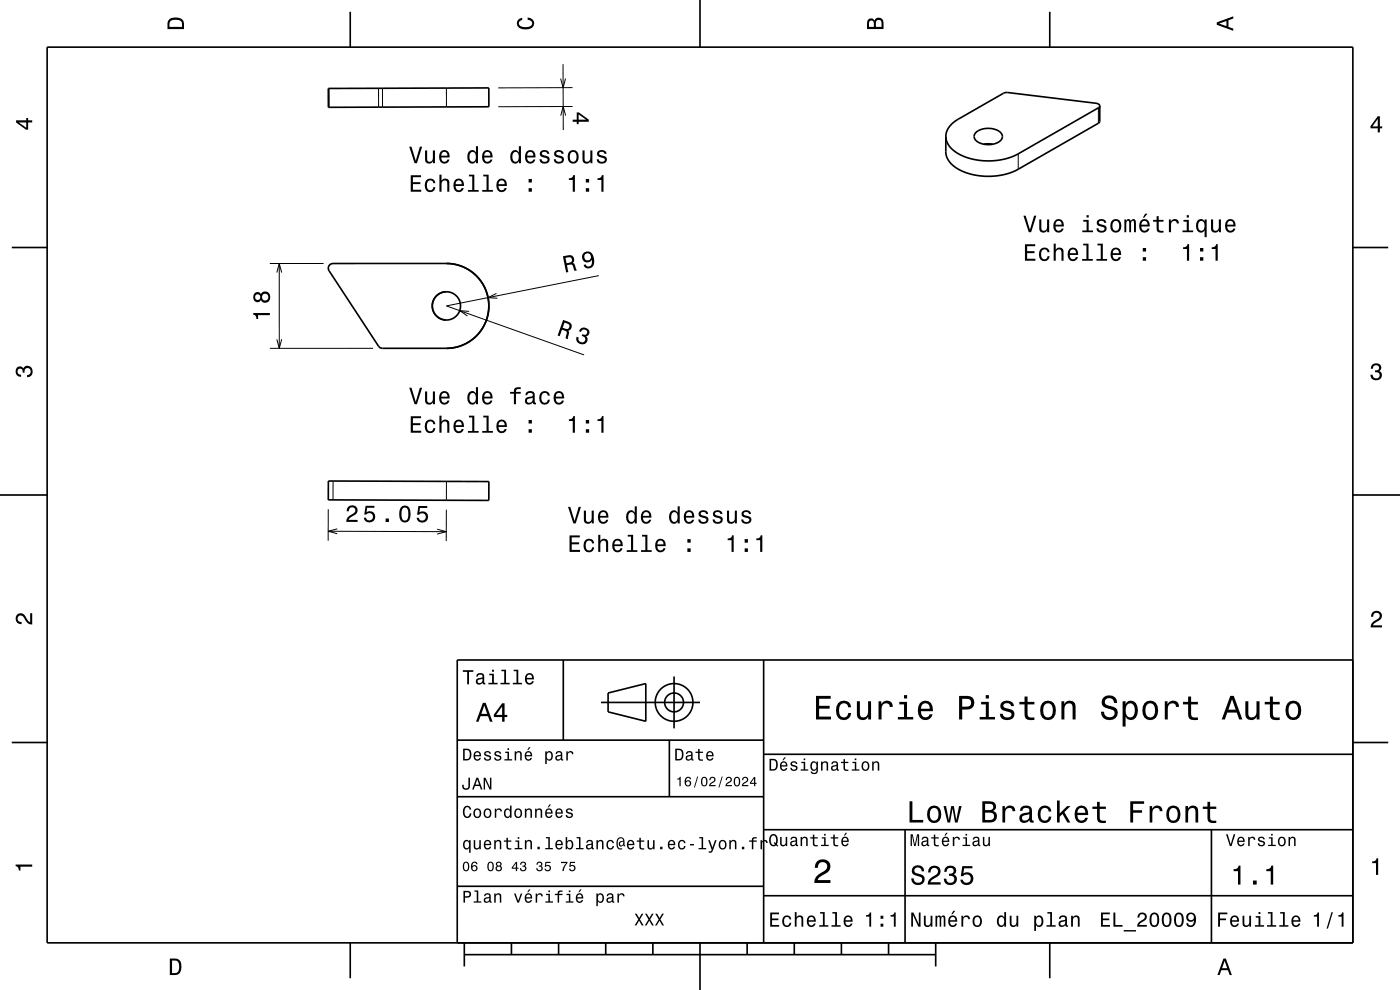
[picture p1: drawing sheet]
<svg xmlns="http://www.w3.org/2000/svg" width="297mm" height="210mm" viewBox="0 0 297 210" stroke-linecap="round" stroke-linejoin="round" font-family="sans-serif">
<g fill="none" stroke="#000" stroke-width=".21">
<path d="M69.8 18.8v4M80.3 18.7v4M81.1 18.7l.1 4M94.7 18.7v4M119.4 13.6l.1 14M120 16.7l-.5 1.9-.6-1.9M121.5 18.6h-15.8M120 24.5l-.5-1.9-.5 1.9M121.5 22.6h-15.8M216 32.6v3.3M233 22.9v3.2M57.2 55.9h11.4"/>
<path d="M58.7 57.8l.5-1.9 .6 1.9M59.2 55.9v18M127 58.5l-32.3 6.4 29.2 10.4M58.7 72l.5 1.9 .6-1.9M79.1 73.9h-21.9M99.5 66.1l-2-.2 1.7 1.1M105.3 62.3l-1.8 .8 2 .2M69.6 112.7l25.1 .1M69.6 108v6.7M70.7 102l-.1 4M71.6 112.2l-2 .5 2 .5M92.7 112.3l2 .5-2 .5"/>
<path d="M94.7 108.1v6.7M94.7 102.1v4"/>
</g>
<g fill="none" stroke="#000" stroke-width=".35">
<path d="M10 10h277v190h-277zM69.6 18.8l34.1-.2v4l-34 .2zM74.3 2.5v7.5M148.5 0v10M222.7 2.5v7.5M207.1 28.1a4.2 4.2 0 0 1 5.4 .3 1.43 1.43 0 0 1-1.2 2 4 4 0 0 1-4.6-1v-.7zM208.7 30.6h1.9M233.3 22.5v3.3l-.1 .2-17.7 10.2-2.6 .9-2.9 .3-3-.2-2.6-.8a5.1 5.1 0 0 1-3.8-4.2l.1-3.3M233.3 22.5l-.3-.4-.5-.2-19-2.3-.6 .2-9.6 5.5a4.5 4.5 0 0 0-2.6 3.6M233.3 22.5l-.3 .4-17 9.7-1.5 .7-2.5 .7-2.7 .1-2.5-.2-2.4-.8a5.1 5.1 0 0 1-3.7-4.2M2.5 52.5h7.5M70 56.2l.6-.3h24.1a9 9 0 0 1 9 9 9 9 0 0 1-9 9h-13.6l-.4-.1-.4-.4-10.5-16-.2-.6z"/>
<path d="M287 52.5h7.5M0 105h10M69.7 102l34 .2v4l-34.1-.2zM287 105h10M119.5 140v17M162 140v60M287 140h-190v60M2.5 157.5h7.5M97 157h65M127.5 149h21M129 147l8-2v8l-8-2zM142 157v12"/>
<path d="M143 143.5v11M287 157.5h7.5M97 169h65M162 176h125M162 160h125M192 176v24M257 176v24M97 188h65M162 190h125M74.3 200v7.5M98.5 202.5h100M98.5 200v5"/>
<path d="M108.5 200v2.5M118.5 200v2.5M128.5 200v2.5M138.5 200v2.5M148.5 200v10M158.5 200v2.5M168.5 200v2.5M178.5 200v2.5M188.5 200v2.5M198.5 200v5M222.7 200v7.5"/>
<circle cx="94.7" cy="64.9" r="3"/>
<circle cx="143" cy="149" r="2"/>
<circle cx="143" cy="149" r="4"/>
</g>
<g fill="#000">
<path d="M36 4a2.18 2.18 0 0 0-.5 2.2h3.5v-1.2a1.43 1.43 0 0 0-1.7-1.3zM36.3 4.4a2.15 2.15 0 0 1 2.2 .3l.1 1h-2.6v-1z" fill-rule="evenodd"/>
<path d="M109.9 4.2l.9-.4v.4a.7 .7 0 0 0-.7 .5 .7 .7 0 0 0 .3 .8 1.7 1.7 0 0 0 2.5-.5 .9 .9 0 0 0-1-.8v-.5a1.24 1.24 0 0 1 1.4 1.1 1.24 1.24 0 0 1-1 1.4 2.22 2.22 0 0 1-2.5-.7l-.2-.5z" fill-rule="evenodd"/>
<path d="M184.2 4.2l-.3 .7v1.3h3.5v-1.3a.98 .98 0 0 0-.7-1.1 .98 .98 0 0 0-1.2 .6 .84 .84 0 0 0-1.3-.2zM184.5 4.5a.54 .54 0 0 1 .6-.1 .54 .54 0 0 1 .3 .6v.7h-1zM185.9 4.4a.62 .62 0 0 1 .8-.1 .62 .62 0 0 1 .3 .6v.8h-1.2z" fill-rule="evenodd"/>
<path d="M258.1 4.7v.6l3.5 1.2v-.4l-1-.4v-1.4l1-.4v-.4zM258.6 5l1.6-.5v1z" fill-rule="evenodd"/>
<path d="M3.4 25.5v.5l2.1 1.5h.5v-1.5h.8v-.5h-.8v-.5h-.4v.5zM4 26h1.6v1.1z" fill-rule="evenodd"/>
<path d="M86.8 31.1l1.1 3.5h.5l1.2-3.5h-.5l-.9 3-.9-3zM90.2 31.9v1.8a.89 .89 0 0 0 .6 1 .89 .89 0 0 0 1.1-.5v.4h.4v-2.7h-.5v1.6a.64 .64 0 0 1-.4 .8 .64 .64 0 0 1-.8-.4v-2zM93.5 32.2a1.54 1.54 0 0 0 .8 2.5 1.05 1.05 0 0 0 1-.9h-.4l-.2 .4-.4 .1a.76 .76 0 0 1-.7-.9h1.8a1.16 1.16 0 0 0-.5-1.4 1.16 1.16 0 0 0-1.4 .2zM93.8 32.4a.66 .66 0 0 1 .8-.1 .66 .66 0 0 1 .3 .7h-1.3zM99.4 32.2a1.57 1.57 0 0 0 .8 2.5l.4-.1 .4-.4v.4h.4v-3.6h-.4v1.3a.89 .89 0 0 0-1.6-.1zM99.8 32.5a.62 .62 0 0 1 .7-.3 .62 .62 0 0 1 .4 .6 1.12 1.12 0 0 1-.6 1.5 1.19 1.19 0 0 1-.5-1.8zM102.6 32.2a1.54 1.54 0 0 0 .8 2.5 1.06 1.06 0 0 0 1.1-.9h-.5l-.2 .4-.4 .1a.76 .76 0 0 1-.7-.9h1.8a1.16 1.16 0 0 0-.5-1.4 1.16 1.16 0 0 0-1.4 .2zM102.9 32.4a.66 .66 0 0 1 .8-.1 .66 .66 0 0 1 .3 .7h-1.3zM108.5 32.2a1.57 1.57 0 0 0 .8 2.5l.4-.1 .4-.4v.4h.4v-3.6h-.4v1.3a.89 .89 0 0 0-1.6-.1zM108.9 32.5a.62 .62 0 0 1 .7-.3 .62 .62 0 0 1 .4 .6 1.12 1.12 0 0 1-.6 1.5 1.19 1.19 0 0 1-.5-1.8zM111.7 32.2a1.54 1.54 0 0 0 .8 2.5 1.06 1.06 0 0 0 1.1-.9h-.5l-.2 .4-.4 .1a.76 .76 0 0 1-.7-.9h1.8a1.17 1.17 0 0 0-.5-1.4 1.17 1.17 0 0 0-1.4 .2zM112 32.4a.66 .66 0 0 1 .8-.1 .66 .66 0 0 1 .3 .7h-1.3zM114.8 32a.75 .75 0 0 0-.3 .9 .75 .75 0 0 0 .8 .5l.8 .3a.63 .63 0 0 1-.6 .7 .63 .63 0 0 1-.6-.6h-.5a1.07 1.07 0 0 0 1.2 .9 1.07 1.07 0 0 0 1-1.2l-.5-.3-1-.4a.54 .54 0 0 1 .4-.7 .54 .54 0 0 1 .6 .5h.4a1.03 1.03 0 0 0-.7-.8 1.03 1.03 0 0 0-1 .2zM117.8 32a.75 .75 0 0 0-.2 .9 .75 .75 0 0 0 .7 .5l.9 .3a.63 .63 0 0 1-.6 .7 .63 .63 0 0 1-.7-.6h-.4a1.1 1.1 0 0 0 1 .9 1.1 1.1 0 0 0 1.2-.9 .78 .78 0 0 0-.9-.8l-.7-.2a.54 .54 0 0 1 .4-.7 .54 .54 0 0 1 .6 .5h.5a1.03 1.03 0 0 0-.7-.8 1.03 1.03 0 0 0-1.1 .2zM120.7 32.2a1.52 1.52 0 0 0 .9 2.5 1.48 1.48 0 0 0 1.2-1.4 1.48 1.48 0 0 0-1.2-1.5l-.5 .1zM121.1 32.5a.67 .67 0 0 1 .7-.3 .67 .67 0 0 1 .5 .6 1.11 1.11 0 0 1-.7 1.5 1.17 1.17 0 0 1-.5-1.8zM123.6 31.9v1.8a.89 .89 0 0 0 .6 1 .89 .89 0 0 0 1.1-.5v.4h.4v-2.7h-.5v1.6a.65 .65 0 0 1-.4 .8 .65 .65 0 0 1-.8-.4v-2zM126.9 32a.75 .75 0 0 0-.2 .9 .75 .75 0 0 0 .7 .5l.9 .3a.63 .63 0 0 1-.6 .7 .63 .63 0 0 1-.7-.6h-.4a1.07 1.07 0 0 0 1.2 .9 1.07 1.07 0 0 0 .9-1.2l-.4-.3-1.1-.4a.54 .54 0 0 1 .4-.7 .54 .54 0 0 1 .6 .5h.5a1.03 1.03 0 0 0-.7-.8 1.03 1.03 0 0 0-1.1 .2z" fill-rule="evenodd"/>
<path d="M122.3 23.8l.1 1.6h-.9v.4h.9v.5h.4v-.5h2.1v-.4l-2.1-1.6zM122.8 24.3l1.5 1.1h-1.5z" fill-rule="evenodd"/>
<path d="M292.3 24.7l-1.6 2.1v.4h1.6v.9h.4v-.9h.5v-.4h-.5v-2.1zM292.3 25.2v1.6h-1.1z" fill-rule="evenodd"/>
<path d="M87.1 37.2v3.5h2.3v-.5h-1.8v-1.1h1.6v-.5h-1.6v-1h1.7v-.4zM90.4 38.2a1.53 1.53 0 0 0 .9 2.6 1.06 1.06 0 0 0 1.1-1.1h-.5a.67 .67 0 0 1-.6 .7 .67 .67 0 0 1-.7-.6 1.12 1.12 0 0 1 .7-1.5 .59 .59 0 0 1 .6 .6h.5a1.09 1.09 0 0 0-.8-1 1.09 1.09 0 0 0-1.2 .3zM93.2 37v3.7h.5v-1.6a.63 .63 0 0 1 .4-.8 .63 .63 0 0 1 .8 .4v2h.4v-1.8a.88 .88 0 0 0-.6-1 .88 .88 0 0 0-1 .5v-1.4zM96.5 38.2a1.55 1.55 0 0 0 .8 2.6 1.07 1.07 0 0 0 1.1-.9h-.5l-.2 .3-.4 .2a.76 .76 0 0 1-.6-1h1.7a1.17 1.17 0 0 0-.5-1.3 1.17 1.17 0 0 0-1.4 .1zM96.8 38.5a.66 .66 0 0 1 .8-.2 .66 .66 0 0 1 .4 .8h-1.3zM99.5 37v.4h.7v2.9h-.9v.4h2.2v-.4h-.9v-3.3zM102.5 37v.4h.7v2.9h-.9v.4h2.3v-.4h-.9v-3.3zM105.6 38.2a1.54 1.54 0 0 0 .8 2.6 1.07 1.07 0 0 0 1.1-.9h-.4l-.3 .3-.3 .2a.76 .76 0 0 1-.7-1h1.7a1.17 1.17 0 0 0-.5-1.3 1.17 1.17 0 0 0-1.4 .1zM105.9 38.5a.66 .66 0 0 1 .8-.2 .66 .66 0 0 1 .4 .8h-1.3zM112.1 39.9v.8h.7v-.8zM112.1 38v.7h.7v-.7z" fill-rule="evenodd"/>
<path d="M119.4 54.4l.7 3.4 .5-.1-.3-1.4a.84 .84 0 0 1 1.3 .3l.3 .8 .5-.1-.6-1.4-.3-.1a.97 .97 0 0 0 .2-1.2 .97 .97 0 0 0-1.1-.5zM120 54.7a1.09 1.09 0 0 1 1.2 .1 .6 .6 0 0 1 .1 .6 .6 .6 0 0 1-.6 .3l-.5 .1z" fill-rule="evenodd"/>
<path d="M120.7 37.8v.4h.8v2.5h.5v-3.6h-.4a.78 .78 0 0 1-.9 .7zM124.3 39.9v.8h.7v-.8zM124.3 38v.7h.7v-.7zM126.8 37.8v.4h.8v2.5h.4v-3.6h-.3a.77 .77 0 0 1-.9 .7z" fill-rule="evenodd"/>
<path d="M123.6 53.8a1.15 1.15 0 0 0 .3 1.7 1.15 1.15 0 0 0 1.7-.4 1.02 1.02 0 0 1-.6 1.4 .56 .56 0 0 1-.7-.4l-.5 .1a1.18 1.18 0 0 0 1.4 .7 1.18 1.18 0 0 0 .9-1.3 1.77 1.77 0 0 0-1.7-2.2zM123.9 54.5a.75 .75 0 0 1 1.5 0 .75 .75 0 0 1-1.5 0z" fill-rule="evenodd"/>
<path d="M217.4 51.8v3.5h2.3v-.4h-1.8v-1.2h1.6v-.4h-1.6v-1.1h1.7v-.4zM220.7 52.9a1.53 1.53 0 0 0 .9 2.5 1.06 1.06 0 0 0 1.1-1.1h-.5a.67 .67 0 0 1-.6 .7 .67 .67 0 0 1-.7-.6 1.11 1.11 0 0 1 .7-1.5 .6 .6 0 0 1 .6 .6h.5a1.09 1.09 0 0 0-.8-1 1.09 1.09 0 0 0-1.2 .4zM223.5 51.7v3.6h.5v-1.6a.63 .63 0 0 1 .4-.7 .63 .63 0 0 1 .8 .3v2h.4v-1.8a.88 .88 0 0 0-.6-1 .88 .88 0 0 0-1 .5v-1.3zM226.8 52.9a1.54 1.54 0 0 0 .8 2.5 1.05 1.05 0 0 0 1.1-.9h-.5l-.2 .4-.4 .1a.76 .76 0 0 1-.7-.9h1.8a1.16 1.16 0 0 0-.5-1.4 1.16 1.16 0 0 0-1.4 .2zM227.1 53.1a.66 .66 0 0 1 .8-.1 .66 .66 0 0 1 .4 .7h-1.4zM229.8 51.7v.4h.7v2.8h-.9v.4h2.2v-.4h-.9v-3.2zM232.8 51.7v.4h.7v2.8h-.9v.4h2.3v-.4h-.9v-3.2zM235.9 52.9a1.54 1.54 0 0 0 .8 2.5 1.06 1.06 0 0 0 1.1-.9h-.5l-.2 .4-.3 .1a.76 .76 0 0 1-.7-.9h1.7a1.16 1.16 0 0 0-.5-1.4 1.16 1.16 0 0 0-1.4 .2zM236.2 53.1a.66 .66 0 0 1 .8-.1 .66 .66 0 0 1 .4 .7h-1.3zM242.4 54.6v.7h.7v-.7zM242.4 52.6v.8h.7v-.8z" fill-rule="evenodd"/>
<path d="M217.1 45.8l1.1 3.5h.5l1.2-3.5h-.5l-.9 2.9-.9-2.9zM220.5 46.6v1.7a.89 .89 0 0 0 .6 1 .89 .89 0 0 0 1.1-.5v.5h.4v-2.7h-.5v1.5a.65 .65 0 0 1-.4 .8 .65 .65 0 0 1-.8-.3v-2zM223.8 46.8a1.54 1.54 0 0 0 .8 2.6 1.06 1.06 0 0 0 1-.9h-.4l-.2 .3-.4 .2a.76 .76 0 0 1-.7-1h1.8a1.16 1.16 0 0 0-.5-1.3 1.16 1.16 0 0 0-1.4 .1zM224.1 47.1a.66 .66 0 0 1 .8-.2 .66 .66 0 0 1 .3 .8h-1.3zM229.8 46.6v.4h.7v1.9h-.9v.4h2.3v-.4h-.9v-2.3zM230.5 45.6v.5h.5v-.5zM232.9 46.7a.76 .76 0 0 0-.2 .8 .76 .76 0 0 0 .7 .5l.9 .4a.63 .63 0 0 1-.6 .6 .63 .63 0 0 1-.7-.6h-.4a1.07 1.07 0 0 0 1.2 .9 1.07 1.07 0 0 0 .9-1.2l-.4-.3-1.1-.3a.53 .53 0 0 1 .4-.7 .53 .53 0 0 1 .7 .5h.4a1.03 1.03 0 0 0-.7-.9 1.03 1.03 0 0 0-1.1 .3zM235.8 46.8a1.53 1.53 0 0 0 .9 2.6 1.48 1.48 0 0 0 1.2-1.5 1.48 1.48 0 0 0-1.2-1.4l-.5 .1zM236.2 47.1a.67 .67 0 0 1 .7-.2 .67 .67 0 0 1 .5 .6 1.11 1.11 0 0 1-.7 1.5 1.17 1.17 0 0 1-.5-1.9zM238.5 46.6v2.7h.4l.1-2.1 .2-.3h.2l.1 .2 .1 2.2h.3l.1-2.1 .3-.4 .2 .2 .1 .4v1.9h.4v-1.9a.69 .69 0 0 0-.6-.9l-.5 .3-.2-.2-.3-.1-.5 .3v-.2zM242.9 45.3l-.5 .9h.3l.7-.9zM242 46.8a1.54 1.54 0 0 0 .8 2.6 1.05 1.05 0 0 0 1.1-.9h-.5l-.2 .3-.4 .2a.76 .76 0 0 1-.7-1h1.8a1.16 1.16 0 0 0-.5-1.3 1.16 1.16 0 0 0-1.4 .1zM242.3 47.1a.66 .66 0 0 1 .8-.2 .66 .66 0 0 1 .3 .8h-1.3zM245.4 45.9v.7h-.8v.4h.8v1.8a1.04 1.04 0 0 0 1.4 .5v-.4a.68 .68 0 0 1-1-.3v-1.6h1v-.4h-1v-.7zM248 46.6v2.7h.4v-1.6a.66 .66 0 0 1 .4-.8 .66 .66 0 0 1 .8 .3v.2h.5a.89 .89 0 0 0-.7-.9 .89 .89 0 0 0-1 .5v-.4zM251.1 46.6v.4h.7v1.9h-.9v.4h2.2v-.4h-.9v-2.3zM251.8 45.6v.5h.4v-.5zM254 46.8a1.57 1.57 0 0 0 .8 2.6l.4-.2 .3-.4v1.5h.5v-3.7h-.5v.4l-.1-.3a.88 .88 0 0 0-1.4 .1zM254.4 47.1a.62 .62 0 0 1 .6-.2 .62 .62 0 0 1 .5 .6 1.12 1.12 0 0 1-.7 1.5 1.19 1.19 0 0 1-.4-1.9zM256.9 46.6v1.7a.89 .89 0 0 0 .6 1 .89 .89 0 0 0 1.1-.5v.5h.4v-2.7h-.4v1.5a.65 .65 0 0 1-.4 .8 .65 .65 0 0 1-.8-.3l-.1-2zM260.2 46.8a1.54 1.54 0 0 0 .8 2.6 1.06 1.06 0 0 0 1.1-.9h-.5l-.2 .3-.4 .2a.76 .76 0 0 1-.7-1h1.8a1.16 1.16 0 0 0-.5-1.3 1.16 1.16 0 0 0-1.4 .1zM260.5 47.1a.66 .66 0 0 1 .8-.2 .66 .66 0 0 1 .4 .8h-1.4z" fill-rule="evenodd"/>
<path d="M251 52.5v.3h.8v2.5h.5v-3.5h-.4a.77 .77 0 0 1-.9 .7zM254.6 54.6v.7h.7v-.7zM254.6 52.6v.8h.7v-.8zM257.1 52.5v.3h.8v2.5h.4v-3.5h-.3a.77 .77 0 0 1-.9 .7z" fill-rule="evenodd"/>
<path d="M53.7 66.4v.3a.77 .77 0 0 1 .7 1h.4v-.8h2.4v-.5zM54 62.2a1.05 1.05 0 0 0-.2 1.4 1.05 1.05 0 0 0 1.3 .4l.3-.3a1.11 1.11 0 0 0 1.5 .4 1.11 1.11 0 0 0 .4-1.6 1.03 1.03 0 0 0-1-.7 1.03 1.03 0 0 0-.9 .6l-.2-.2a.85 .85 0 0 0-1.2 0zM55.6 63a.71 .71 0 0 1 1.4 0 .71 .71 0 0 1-1.4 0zM54.1 63a.6 .6 0 0 1 1.2 0 .6 .6 0 0 1-1.2 0z" fill-rule="evenodd"/>
<path d="M119.5 67.9l-1.2 3.3 .4 .1 .5-1.4a1.08 1.08 0 0 1 1.1 .7l-.3 1.2 .5 .1 .2-1.4-.2-.4a.97 .97 0 0 0 .8-.9 .97 .97 0 0 0-.7-.9zM119.8 68.4a1.09 1.09 0 0 1 1 .7 .6 .6 0 0 1-.3 .6 .6 .6 0 0 1-.6 0l-.5-.2z" fill-rule="evenodd"/>
<path d="M123.1 69.8a1.08 1.08 0 0 1 1.5-.1 1.08 1.08 0 0 1 .1 1.5l-.4 .1a1.05 1.05 0 0 1 .1 1.4 1.05 1.05 0 0 1-1.4 .3 1.1 1.1 0 0 1-.7-1.6l.5 .2a.71 .71 0 0 0 .6 1 .71 .71 0 0 0 .5-1.1l-.5-.2 .1-.4a.61 .61 0 0 0 .9 0 .61 .61 0 0 0 0-.9 .61 .61 0 0 0-.8 0l-.4 .4-.4-.1z" fill-rule="evenodd"/>
<path d="M291.1 77.4a1.08 1.08 0 0 1 1.4-.2 1.08 1.08 0 0 1 .4 1.2l-.3 .3a1.06 1.06 0 0 1 .5 1.3 1.06 1.06 0 0 1-1.2 .7 1.1 1.1 0 0 1-1.2-1.2h.5a.71 .71 0 0 0 1 .8 .71 .71 0 0 0 .1-1.3h-.6v-.4a.61 .61 0 0 0 .8-.3 .61 .61 0 0 0-.2-.8 .61 .61 0 0 0-.9 .2l-.1 .5h-.5z" fill-rule="evenodd"/>
<path d="M3.6 78a.86 .86 0 0 1 1.4 .2 1.06 1.06 0 0 1 1.2-.6 1.06 1.06 0 0 1 .7 1.2 1.1 1.1 0 0 1-1.2 1.2v-.4a.71 .71 0 0 0 .8-1 .71 .71 0 0 0-1.3-.1v.6h-.4a.61 .61 0 0 0-.3-.8 .61 .61 0 0 0-.8 .2 .61 .61 0 0 0 .2 .8l.6 .2v.4a1.15 1.15 0 0 1-1.2-.6 1.15 1.15 0 0 1 .3-1.3z" fill-rule="evenodd"/>
<path d="M87.1 88.3v3.5h2.3v-.4h-1.8v-1.2h1.6v-.4h-1.6v-1.1h1.7v-.4zM90.4 89.4a1.53 1.53 0 0 0 .9 2.5 1.06 1.06 0 0 0 1.1-1.1h-.5a.67 .67 0 0 1-.6 .7 .67 .67 0 0 1-.7-.6 1.12 1.12 0 0 1 .7-1.5 .59 .59 0 0 1 .6 .6h.5a1.09 1.09 0 0 0-.8-1 1.09 1.09 0 0 0-1.2 .4zM93.2 88.2v3.6h.5v-1.6a.63 .63 0 0 1 .4-.7 .63 .63 0 0 1 .8 .3v2h.4v-1.8a.88 .88 0 0 0-.6-1 .88 .88 0 0 0-1 .5v-1.3zM96.5 89.4a1.55 1.55 0 0 0 .8 2.5 1.07 1.07 0 0 0 1.1-.9h-.5l-.2 .4-.4 .1a.76 .76 0 0 1-.6-.9h1.7a1.17 1.17 0 0 0-.5-1.4 1.17 1.17 0 0 0-1.4 .2zM96.8 89.6a.66 .66 0 0 1 .8-.1 .66 .66 0 0 1 .4 .7h-1.3zM99.5 88.2v.3h.7v2.9h-.9v.4h2.2v-.4h-.9v-3.2zM102.5 88.2v.3h.7v2.9h-.9v.4h2.3v-.4h-.9v-3.2zM105.6 89.4a1.54 1.54 0 0 0 .8 2.5 1.07 1.07 0 0 0 1.1-.9h-.4l-.3 .4-.3 .1a.76 .76 0 0 1-.7-.9h1.7a1.17 1.17 0 0 0-.5-1.4 1.17 1.17 0 0 0-1.4 .2zM105.9 89.6a.66 .66 0 0 1 .8-.1 .66 .66 0 0 1 .4 .7h-1.3zM112.1 91v.8h.7v-.8zM112.1 89.1v.7h.7v-.7z" fill-rule="evenodd"/>
<path d="M86.8 82.2l1.1 3.5h.5l1.2-3.5h-.5l-.9 3-.9-3zM90.2 83v1.8a.89 .89 0 0 0 .6 1 .89 .89 0 0 0 1.1-.5v.4h.4v-2.7h-.5v1.6a.64 .64 0 0 1-.4 .8 .64 .64 0 0 1-.8-.3v-2.1zM93.5 83.3a1.54 1.54 0 0 0 .8 2.5 1.05 1.05 0 0 0 1-.8h-.4l-.2 .3-.4 .1a.76 .76 0 0 1-.7-.9h1.8a1.16 1.16 0 0 0-.5-1.3 1.16 1.16 0 0 0-1.4 .1zM93.8 83.5a.66 .66 0 0 1 .8-.1 .66 .66 0 0 1 .3 .7h-1.3zM99.4 83.3a1.57 1.57 0 0 0 .8 2.5l.4-.1 .4-.4v.4h.4v-3.6h-.4v1.4a.89 .89 0 0 0-1.6-.2zM99.8 83.6a.62 .62 0 0 1 .7-.2 .62 .62 0 0 1 .4 .5 1.12 1.12 0 0 1-.6 1.5 1.19 1.19 0 0 1-.5-1.8zM102.6 83.3a1.54 1.54 0 0 0 .8 2.5 1.06 1.06 0 0 0 1.1-.8h-.5l-.2 .3-.4 .1a.76 .76 0 0 1-.7-.9h1.8a1.16 1.16 0 0 0-.5-1.3 1.16 1.16 0 0 0-1.4 .1zM102.9 83.5a.66 .66 0 0 1 .8-.1 .66 .66 0 0 1 .3 .7h-1.3zM108.2 83.1v.4h.8v2.2h.5v-2.2h1v-.4h-1v-.3l.3-.3h.7v-.3a1.04 1.04 0 0 0-1.5 .7v.2zM111.7 83.2l-.2 .6h.4a.55 .55 0 0 1 .6-.5 .55 .55 0 0 1 .4 .8h-.2a1 1 0 0 0-1 .2 1 1 0 0 0-.3 1.1 .93 .93 0 0 0 1.7 0v.3l.6 .1v-.4h-.2l-.1-1.6a1.02 1.02 0 0 0-.6-.9 1.02 1.02 0 0 0-1.1 .3zM111.9 84.7l1.1-.3a.77 .77 0 0 1-.2 .8 .77 .77 0 0 1-.9 .1l-.1-.3zM114.7 83.3a1.52 1.52 0 0 0 .8 2.5 1.05 1.05 0 0 0 1.1-1h-.4a.67 .67 0 0 1-.6 .7 .67 .67 0 0 1-.7-.6 1.12 1.12 0 0 1 .7-1.6 .59 .59 0 0 1 .6 .6h.4a1.09 1.09 0 0 0-.7-.9 1.09 1.09 0 0 0-1.2 .3zM117.7 83.3a1.54 1.54 0 0 0 .8 2.5 1.05 1.05 0 0 0 1.1-.8h-.4l-.2 .3-.4 .1a.76 .76 0 0 1-.7-.9h1.8a1.16 1.16 0 0 0-.5-1.3 1.16 1.16 0 0 0-1.5 .1zM118.1 83.5a.66 .66 0 0 1 .8-.1 .66 .66 0 0 1 .3 .7h-1.3z" fill-rule="evenodd"/>
<path d="M120.7 88.9v.4h.8v2.5h.5v-3.5h-.4a.78 .78 0 0 1-.9 .6zM124.3 91v.8h.7v-.8zM124.3 89.1v.7h.7v-.7zM126.8 88.9v.4h.8v2.5h.4v-3.5h-.3a.77 .77 0 0 1-.9 .6z" fill-rule="evenodd"/>
<path d="M73.9 107.5l-.4 1h.5a.71 .71 0 0 1 .5-.9 .71 .71 0 0 1 .9 .5 .71 .71 0 0 1-.5 .9 1.8 1.8 0 0 0-1.4 1.7h2.4v-.4h-1.9a2.22 2.22 0 0 1 1.4-1.2 1.13 1.13 0 0 0 .1-1.7 1.13 1.13 0 0 0-1.6 .1zM77.6 107.3l-.3 1.8 .4 .1a.8 .8 0 0 1 1.2-.3 .8 .8 0 0 1-.1 1.3 .8 .8 0 0 1-1.2-.4h-.4a1.21 1.21 0 0 0 1.5 1.1 1.21 1.21 0 0 0 .8-1.7 1.21 1.21 0 0 0-1.7-.5l.1-1h1.5v-.4zM81.8 110v.7h.7v-.7zM85 107.7a2.66 2.66 0 0 0 .4 3 1.13 1.13 0 0 0 1.6-.9 2.31 2.31 0 0 0-.6-2.5l-.5-.1-.5 .1zM85.6 107.7h.6a2.37 2.37 0 0 1 0 2.7l-.6-.1a2.38 2.38 0 0 1 0-2.6zM88.8 107.3l-.3 1.9h.4a.79 .79 0 0 1 1.1-.2 .79 .79 0 0 1 .1 1.2 .79 .79 0 0 1-1.2-.1v-.3h-.5a1.21 1.21 0 0 0 1.5 1.1 1.21 1.21 0 0 0 .8-1.6 1.21 1.21 0 0 0-1.7-.6l.1-1 1.5 .1v-.5z" fill-rule="evenodd"/>
<path d="M120.8 113.6v3.5h2.2v-.5h-1.7v-1.1h1.6v-.5h-1.6v-1h1.7v-.4zM124.1 114.7a1.53 1.53 0 0 0 .8 2.5 1.05 1.05 0 0 0 1.1-1.1h-.4a.67 .67 0 0 1-.6 .7 .67 .67 0 0 1-.7-.6 1.11 1.11 0 0 1 .7-1.5 .6 .6 0 0 1 .6 .6h.4a1.09 1.09 0 0 0-.7-1 1.09 1.09 0 0 0-1.2 .4zM126.9 113.4v3.7h.5v-1.6a.64 .64 0 0 1 .4-.8 .64 .64 0 0 1 .7 .4l.1 2h.4v-1.8a.88 .88 0 0 0-.6-1 .88 .88 0 0 0-1 .5v-1.4zM130.2 114.7a1.54 1.54 0 0 0 .8 2.5 1.05 1.05 0 0 0 1.1-.9h-.5l-.2 .3-.4 .2a.76 .76 0 0 1-.7-1h1.8a1.16 1.16 0 0 0-.5-1.3 1.16 1.16 0 0 0-1.4 .2zM130.5 114.9a.66 .66 0 0 1 .8-.2 .66 .66 0 0 1 .4 .8h-1.4zM133.2 113.4v.4h.7v2.9h-.9v.4h2.2v-.4h-.9v-3.3zM136.2 113.4v.4h.7v2.9h-.9v.4h2.3v-.4h-1v-3.3zM139.3 114.7a1.54 1.54 0 0 0 .8 2.5 1.06 1.06 0 0 0 1.1-.9h-.5l-.2 .3-.4 .2a.76 .76 0 0 1-.7-1h1.8a1.16 1.16 0 0 0-.5-1.3 1.16 1.16 0 0 0-1.4 .2zM139.6 114.9a.66 .66 0 0 1 .8-.2 .66 .66 0 0 1 .4 .8h-1.4zM145.8 116.3v.8h.7v-.8zM145.8 114.4v.7h.7v-.7z" fill-rule="evenodd"/>
<path d="M120.5 107.5l1.1 3.5h.5l1.1-3.5h-.4l-.9 3-.9-3zM123.9 108.3v1.8a.89 .89 0 0 0 .6 1 .89 .89 0 0 0 1-.5v.4h.5v-2.7h-.5v1.6a.65 .65 0 0 1-.4 .8 .65 .65 0 0 1-.8-.4v-2zM127.1 108.6a1.54 1.54 0 0 0 .8 2.5 1.06 1.06 0 0 0 1.1-.8h-.4l-.2 .3-.4 .1a.76 .76 0 0 1-.7-.9h1.8a1.16 1.16 0 0 0-.5-1.4 1.16 1.16 0 0 0-1.5 .2zM127.5 108.8a.66 .66 0 0 1 .8-.1 .66 .66 0 0 1 .3 .7h-1.3zM133.1 108.6a1.58 1.58 0 0 0 .8 2.5l.4-.1 .3-.4v.4h.5v-3.6h-.4v1.3a.89 .89 0 0 0-1.6-.1zM133.5 108.9a.62 .62 0 0 1 .6-.3 .62 .62 0 0 1 .5 .6 1.12 1.12 0 0 1-.7 1.5 1.19 1.19 0 0 1-.4-1.8zM136.3 108.6a1.54 1.54 0 0 0 .8 2.5 1.06 1.06 0 0 0 1-.8h-.4l-.2 .3-.4 .1a.76 .76 0 0 1-.7-.9h1.8a1.16 1.16 0 0 0-.5-1.4 1.16 1.16 0 0 0-1.4 .2zM136.6 108.8a.66 .66 0 0 1 .8-.1 .66 .66 0 0 1 .3 .7h-1.3zM142.2 108.6a1.58 1.58 0 0 0 .8 2.5l.4-.1 .4-.4v.4h.4v-3.6h-.4v1.3a.89 .89 0 0 0-1.6-.1zM142.6 108.9a.62 .62 0 0 1 .7-.3 .62 .62 0 0 1 .4 .6 1.12 1.12 0 0 1-.6 1.5 1.19 1.19 0 0 1-.5-1.8zM145.4 108.6a1.54 1.54 0 0 0 .8 2.5 1.05 1.05 0 0 0 1-.8h-.4l-.2 .3-.4 .1a.76 .76 0 0 1-.7-.9h1.8a1.16 1.16 0 0 0-.5-1.4 1.16 1.16 0 0 0-1.4 .2zM145.7 108.8a.66 .66 0 0 1 .8-.1 .66 .66 0 0 1 .3 .7h-1.3zM148.5 108.4a.76 .76 0 0 0-.3 .9 .76 .76 0 0 0 .8 .5l.8 .3a.63 .63 0 0 1-.6 .7 .63 .63 0 0 1-.6-.6h-.5a1.07 1.07 0 0 0 1.2 .9 1.07 1.07 0 0 0 .9-1.2l-.4-.3-1.1-.4a.54 .54 0 0 1 .5-.7 .54 .54 0 0 1 .6 .5h.4a1.03 1.03 0 0 0-.7-.8 1.03 1.03 0 0 0-1 .2zM151.5 108.4a.76 .76 0 0 0-.2 .9 .76 .76 0 0 0 .7 .5l.9 .3a.63 .63 0 0 1-.6 .7 .63 .63 0 0 1-.7-.6h-.4a1.07 1.07 0 0 0 1.2 .9 1.07 1.07 0 0 0 .9-1.2l-.4-.3-1.1-.4a.53 .53 0 0 1 .4-.7 .53 .53 0 0 1 .6 .5h.5a1.03 1.03 0 0 0-.7-.8 1.03 1.03 0 0 0-1.1 .2zM154.2 108.3v1.8a.89 .89 0 0 0 .6 1 .89 .89 0 0 0 1.1-.5v.4h.4v-2.7h-.4v1.6a.65 .65 0 0 1-.4 .8 .65 .65 0 0 1-.8-.4v-2zM157.6 108.4a.76 .76 0 0 0-.3 .9 .76 .76 0 0 0 .8 .5l.8 .3a.63 .63 0 0 1-.6 .7 .63 .63 0 0 1-.6-.6h-.5a1.07 1.07 0 0 0 1.2 .9 1.07 1.07 0 0 0 1-1.2l-.5-.3-1-.4a.54 .54 0 0 1 .4-.7 .54 .54 0 0 1 .6 .5h.4a1.03 1.03 0 0 0-.7-.8 1.03 1.03 0 0 0-1 .2z" fill-rule="evenodd"/>
<path d="M154.4 114.2v.4h.8v2.5h.4v-3.6h-.3a.77 .77 0 0 1-.9 .7zM158 116.3v.8h.7v-.8zM158 114.4v.7h.7v-.7zM160.4 114.2v.4h.9v2.5h.4v-3.6h-.3a.77 .77 0 0 1-1 .7z" fill-rule="evenodd"/>
<path d="M3.6 130.4a1.22 1.22 0 0 1 2 .7l.4 .6 .4 .3v-1.9h.4v2.4a1.8 1.8 0 0 1-1.7-1.4 .71 .71 0 0 0-.9-.5 .71 .71 0 0 0-.5 .8 .71 .71 0 0 0 .9 .5v.5a1.18 1.18 0 0 1-1.2-.7 1.18 1.18 0 0 1 .2-1.3z" fill-rule="evenodd"/>
<path d="M291.2 129.9a1.18 1.18 0 0 1 1.9 .3 1.18 1.18 0 0 1-1 1.7l-.5 .3-.3 .5h1.9v.4h-2.4a1.8 1.8 0 0 1 1.4-1.8 .71 .71 0 0 0 .5-.8 .71 .71 0 0 0-.9-.5 .71 .71 0 0 0-.5 .8h-.4z" fill-rule="evenodd"/>
<path d="M98.2 158.8v2.5h.9a1.37 1.37 0 0 0 .7-2.2 1.56 1.56 0 0 0-1.6-.3zM98.6 159.1a.98 .98 0 0 1 1.1 .7 .98 .98 0 0 1-.6 1.2h-.5zM100.7 159.6a1.04 1.04 0 0 0-.2 1.2 1.04 1.04 0 0 0 1 .5l.5-.5h-.3l-.4 .3a.54 .54 0 0 1-.5-.7h1.3a.83 .83 0 0 0-.4-.9 .83 .83 0 0 0-1 .1zM100.9 159.7l.2-.1a.47 .47 0 0 1 .5 .1 .47 .47 0 0 1 .1 .5h-.9zM102.9 159.5l-.2 .1a.69 .69 0 0 0 .9 .9l.2 .1a.43 .43 0 0 1-.4 .5 .43 .43 0 0 1-.4-.4h-.3a.74 .74 0 0 0 .9 .7 .74 .74 0 0 0 .5-1l-1-.4a.38 .38 0 0 1 .3-.5 .38 .38 0 0 1 .4 .4h.3a.78 .78 0 0 0-1.2-.4zM105.1 159.5l-.2 .1a.69 .69 0 0 0 .9 .9l.2 .1a.43 .43 0 0 1-.4 .5 .43 .43 0 0 1-.5-.4h-.3a.74 .74 0 0 0 .9 .7 .74 .74 0 0 0 .5-1l-.9-.4a.38 .38 0 0 1 .3-.5 .38 .38 0 0 1 .4 .4h.3a.77 .77 0 0 0-1.2-.4zM107.2 159.4v.3h.5v1.3h-.7v.3h1.6v-.3h-.6v-1.6zM107.7 158.7v.4h.3v-.4zM109.2 159.4v1.9h.3v-1.1a.45 .45 0 0 1 .4-.6 .45 .45 0 0 1 .5 .5v1.2h.3v-1.3a.63 .63 0 0 0-.5-.7 .63 .63 0 0 0-.7 .4v-.3zM112.2 158.5l-.4 .6h.3l.5-.6zM111.5 159.6a1.04 1.04 0 0 0-.2 1.2 1.04 1.04 0 0 0 1.1 .5l.5-.5h-.3l-.5 .3a.54 .54 0 0 1-.5-.7h1.3a.83 .83 0 0 0-.4-.9 .83 .83 0 0 0-1 .1zM111.8 159.7l.1-.1a.48 .48 0 0 1 .5 .1 .48 .48 0 0 1 .2 .5h-1zM115.7 159.4v2.7h.3v-1.1a.66 .66 0 0 0 .7 .4 .66 .66 0 0 0 .5-.6 .91 .91 0 0 0 0-1.1 .91 .91 0 0 0-1-.3l-.2 .3v-.3zM116.1 159.8a.45 .45 0 0 1 .5-.2 .45 .45 0 0 1 .3 .4 .65 .65 0 0 1 .1 .8 .65 .65 0 0 1-.7 .2 .98 .98 0 0 1-.2-1.2zM118.1 159.5l-.2 .4h.3a.39 .39 0 0 1 .4-.3 .39 .39 0 0 1 .3 .5h-.1a.65 .65 0 0 0-1 .4 .65 .65 0 0 0 .6 .9l.6-.3 .1 .2h.4v-.2l-.2-.1v-1.1a.72 .72 0 0 0-.5-.6 .72 .72 0 0 0-.7 .2zM118.2 160.6l.8-.3a.55 .55 0 0 1-.2 .7 .55 .55 0 0 1-.6 0zM120.1 159.4v1.9h.4v-1.1a.47 .47 0 0 1 .2-.6 .47 .47 0 0 1 .6 .2v.2h.4a.64 .64 0 0 0-.5-.7 .64 .64 0 0 0-.8 .4v-.3z" fill-rule="evenodd"/>
<path d="M98.2 142.2v.3h.9v2.7h.4v-2.7h.9v-.3zM101.3 143l-.3 .5h.4a.47 .47 0 0 1 .5-.4 .47 .47 0 0 1 .4 .6l-.2 .1a.84 .84 0 0 0-1 .2 .84 .84 0 0 0 0 1.1 .9 .9 0 0 0 1.3-.2l.1 .2 .5 .1v-.3l-.3-.1v-1.3a.87 .87 0 0 0-1.4-.5zM101.4 144.3l.9-.3a.66 .66 0 0 1-.1 .7 .66 .66 0 0 1-.8 .1zM103.8 142.9v.3h.6v1.6h-.8v.4h2v-.4h-.8v-1.9zM104.4 142.1v.4h.4v-.4zM106.4 142.1v.3h.6v2.4h-.8v.4h1.9v-.4h-.7v-2.7zM109 142.1v.3h.6v2.4h-.8v.4h1.9v-.4h-.7v-2.7zM111.6 143.1a1.32 1.32 0 0 0 .7 2.1 .9 .9 0 0 0 .9-.7h-.3l-.2 .3-.4 .1a.65 .65 0 0 1-.6-.8h1.6a1 1 0 0 0-.4-1.2 1 1 0 0 0-1.3 .2zM111.9 143.3a.57 .57 0 0 1 .7-.1 .57 .57 0 0 1 .3 .6h-1.2z" fill-rule="evenodd"/>
<path d="M102.4 149.1l-1.4 4h.5l.4-1.2h1.6l.4 1.2h.6l-1.5-4zM102.7 149.7l.7 1.7h-1.3zM106.5 149.2l-1.7 2.4v.5h1.7v1h.5v-1h.6v-.5h-.6v-2.4zM106.5 149.9v1.7h-1.3z" fill-rule="evenodd"/>
<path d="M143.2 158.8v2.5h.9a1.37 1.37 0 0 0 .7-2.2 1.56 1.56 0 0 0-1.6-.3zM143.6 159.1a.98 .98 0 0 1 1.1 .7 .98 .98 0 0 1-.6 1.2h-.5zM145.7 159.5l-.2 .4h.3a.39 .39 0 0 1 .5-.3 .39 .39 0 0 1 .3 .5h-.2a.65 .65 0 0 0-.9 .4 .65 .65 0 0 0 .5 .9l.7-.3v.2h.4v-.2l-.1-.1-.1-1.1a.73 .73 0 0 0-.4-.6 .73 .73 0 0 0-.8 .2zM145.8 160.6l.8-.3a.55 .55 0 0 1-.1 .7 .55 .55 0 0 1-.7 0zM148.1 158.9v.5h-.5v.3h.5v1.3a.75 .75 0 0 0 1 .4v-.3a.48 .48 0 0 1-.7-.3v-1.1h.7v-.3h-.7v-.5zM150 159.6a1.04 1.04 0 0 0-.2 1.2 1.04 1.04 0 0 0 1.1 .5l.5-.5h-.4l-.4 .3a.54 .54 0 0 1-.5-.7h1.3a.83 .83 0 0 0-.4-.9 .83 .83 0 0 0-1 .1zM150.3 159.7l.1-.1a.48 .48 0 0 1 .5 .1 .48 .48 0 0 1 .2 .5h-1z" fill-rule="evenodd"/>
<path d="M173.1 147.6v5h3.2v-.6h-2.5v-1.7h2.2v-.6h-2.2v-1.5h2.4v-.6zM177.8 149.2a2.59 2.59 0 0 0 .5 3.4 1.58 1.58 0 0 0 2.3-1.4h-.6a.95 .95 0 0 1-.9 1 .95 .95 0 0 1-1-.9 1.59 1.59 0 0 1 .9-2.1 .85 .85 0 0 1 .9 .8h.7a1.56 1.56 0 0 0-1.1-1.3 1.56 1.56 0 0 0-1.7 .5zM181.8 148.8v2.5a1.27 1.27 0 0 0 .9 1.4 1.27 1.27 0 0 0 1.5-.7v.6h.6v-3.8h-.6v2.2a.92 .92 0 0 1-.6 1.1 .92 .92 0 0 1-1.2-.4v-2.9zM186.4 148.8v3.8h.6v-2.2a.95 .95 0 0 1 .5-1.1 .95 .95 0 0 1 1.2 .3l.1 .4h.6a1.28 1.28 0 0 0-1-1.4 1.28 1.28 0 0 0-1.4 .8v-.6zM190.8 148.9v.5h1v2.7h-1.3v.5h3.2v-.5h-1.3v-3.2zM191.8 147.4v.8h.6v-.8zM195.1 149.2a2.62 2.62 0 0 0 .5 3.4 1.57 1.57 0 0 0 2.2-1.1h-.6l-.3 .5-.5 .2a1.08 1.08 0 0 1-1-1.3h2.5a1.66 1.66 0 0 0-.7-2 1.66 1.66 0 0 0-2.1 .3zM195.6 149.5a.94 .94 0 0 1 1.2-.2 .94 .94 0 0 1 .5 1h-1.9zM203.5 147.6v5h.6v-2.1h.8a1.47 1.47 0 0 0 1.8-1.2 1.47 1.47 0 0 0-1.5-1.7zM204.1 148.2a1.6 1.6 0 0 1 1.8 .5 .86 .86 0 0 1 0 .9 .86 .86 0 0 1-.9 .3h-.9zM208.1 148.9v.5h1v2.7h-1.3v.5h3.3v-.5h-1.3v-3.2zM209.1 147.4v.8h.7v-.8zM212.6 148.9a1.08 1.08 0 0 0-.3 1.2 1.08 1.08 0 0 0 1 .7l1.1 .4a.57 .57 0 0 1 .2 .6 .57 .57 0 0 1-.5 .4 .96 .96 0 0 1-1.4-.8h-.6a1.6 1.6 0 0 0 1.3 1.4 1.6 1.6 0 0 0 1.7-.8 1.13 1.13 0 0 0-1-1.6l-1.1-.3-.2-.4a.87 .87 0 0 1 .9-.5 .87 .87 0 0 1 .8 .6h.6a1.41 1.41 0 0 0-2.1-1.1zM217.4 147.8v1.1h-1.1v.5h1.1v2.6l.2 .4 .4 .3h1.4v-.5a.97 .97 0 0 1-1.4-.5v-2.3h1.4v-.5h-1.4v-1.1zM221.1 149.2a2.56 2.56 0 0 0 .5 3.4 1.72 1.72 0 0 0 1.8-.2 1.72 1.72 0 0 0 .6-1.7 1.7 1.7 0 0 0-.9-1.9 1.7 1.7 0 0 0-2 .4zM221.6 149.6a.96 .96 0 0 1 1-.4 .96 .96 0 0 1 .7 .8 1.59 1.59 0 0 1-1 2.2 1.19 1.19 0 0 1-1-1.5zM225.2 148.8v3.8h.6v-2.2a.97 .97 0 0 1 .5-1.1 .97 .97 0 0 1 1.1 .2l.1 .7v2.4h.7v-2.5a1.27 1.27 0 0 0-.9-1.4 1.27 1.27 0 0 0-1.5 .6v-.5zM234.1 147.9a1.38 1.38 0 0 0-.3 1.5 1.38 1.38 0 0 0 1.3 .9 1.25 1.25 0 0 1 1.4 .9 1.15 1.15 0 0 1-1.3 .9 1.15 1.15 0 0 1-1-1.1h-.7a1.8 1.8 0 0 0 1.7 1.8 1.8 1.8 0 0 0 1.9-1.6 1.46 1.46 0 0 0-1.5-1.4l-.6-.2a.83 .83 0 0 1-.5-1.1 .83 .83 0 0 1 1.2-.3l.5 .5 .1 .4h.7a1.67 1.67 0 0 0-1-1.6 1.67 1.67 0 0 0-1.9 .4zM238.2 148.8v5.3h.6v-2.1a1.32 1.32 0 0 0 1.4 .7 1.32 1.32 0 0 0 1.1-1.1 2.43 2.43 0 0 0-.8-2.8 1.21 1.21 0 0 0-1.7 .5v-.5zM239.1 149.6a.9 .9 0 0 1 .9-.4 .9 .9 0 0 1 .7 .8 1.61 1.61 0 0 1-.9 2.2 1.18 1.18 0 0 1-1-1.5zM242.8 149.2a2.56 2.56 0 0 0 .5 3.4 1.72 1.72 0 0 0 1.8-.2 1.72 1.72 0 0 0 .6-1.7 1.7 1.7 0 0 0-.9-1.9 1.7 1.7 0 0 0-2 .4zM243.3 149.6a.96 .96 0 0 1 1-.4 .96 .96 0 0 1 .7 .8 1.59 1.59 0 0 1-1 2.2 1.19 1.19 0 0 1-1-1.5zM247.1 148.8v3.8h.6v-2.2a.95 .95 0 0 1 .5-1.1 .95 .95 0 0 1 1.2 .3l.1 .4h.6a1.28 1.28 0 0 0-1-1.4 1.28 1.28 0 0 0-1.4 .8v-.6zM252 147.8v1.1h-1v.5h1l.1 2.6 .2 .4 .4 .3h1.4v-.5a.97 .97 0 0 1-1.4-.5v-2.3h1.4v-.5h-1.4v-1.1zM261 147.6l-1.8 5h.6l.6-1.4h2l.5 1.4h.7l-1.9-5zM261.4 148.3l.7 2.2h-1.5zM264.2 148.8v2.5a1.27 1.27 0 0 0 .9 1.4 1.27 1.27 0 0 0 1.5-.7v.6h.6v-3.8h-.6v2.2a.92 .92 0 0 1-.6 1.1 .92 .92 0 0 1-1.1-.4l-.1-2.9zM269.4 147.8v1.1h-1.1v.5h1.1v2.6l.2 .4 .4 .3 .7 .1 .8-.1v-.5a.97 .97 0 0 1-1.4-.5l-.1-2.3h1.5v-.5h-1.5v-1.1zM273.1 149.2a2.56 2.56 0 0 0 .6 3.4 1.72 1.72 0 0 0 1.8-.2 1.72 1.72 0 0 0 .6-1.7 1.7 1.7 0 0 0-.9-1.9 1.7 1.7 0 0 0-2.1 .4zM273.6 149.6a.96 .96 0 0 1 1-.4 .96 .96 0 0 1 .7 .8 1.59 1.59 0 0 1-.9 2.2 1.19 1.19 0 0 1-1.1-1.5z" fill-rule="evenodd"/>
<path d="M99.4 165v1.6a.53 .53 0 0 1-.6 .6 .53 .53 0 0 1-.4-.7h-.3a.84 .84 0 0 0 .7 1.1 .84 .84 0 0 0 .9-.9v-1.7zM101.1 165l-.9 2.5h.3l.3-.8h1l.2 .8h.4l-1-2.5zM101.3 165.3l.3 1.1h-.7zM102.6 165v2.5h.3v-2.1l1 2.1h.3v-2.5h-.3v2l-.9-2z" fill-rule="evenodd"/>
<path d="M98.4 178.4a1.07 1.07 0 0 0-.2 1.1 1.07 1.07 0 0 0 .9 .7l.4-.3v1h.3v-2.7h-.3v.3l-.2-.3a.66 .66 0 0 0-.9 .2zM98.7 178.6a.44 .44 0 0 1 .5-.2 .44 .44 0 0 1 .3 .5 .65 .65 0 0 1 0 .7 .65 .65 0 0 1-.7 .3l-.2-.4zM100.5 178.2v1.3a.63 .63 0 0 0 .4 .7 .63 .63 0 0 0 .8-.3v.3h.3v-2h-.3v1.1a.46 .46 0 0 1-.3 .6 .46 .46 0 0 1-.6-.2v-1.5zM102.8 178.4a1.04 1.04 0 0 0-.1 1.2 1.04 1.04 0 0 0 1 .6l.5-.6h-.3l-.5 .3a.54 .54 0 0 1-.4-.6h1.2a.83 .83 0 0 0-.3-1 .83 .83 0 0 0-1.1 .1zM103.1 178.6l.1-.1a.47 .47 0 0 1 .5 0 .47 .47 0 0 1 .2 .5h-.9zM104.8 178.2v2h.4v-1.2a.45 .45 0 0 1 .2-.5 .45 .45 0 0 1 .6 .2v1.5h.3v-1.3a.63 .63 0 0 0-.4-.7 .63 .63 0 0 0-.8 .3v-.3zM107.4 177.7v.6h-.5v.3h.5l.1 1.2a.75 .75 0 0 0 1 .4v-.3a.49 .49 0 0 1-.7-.2v-1.1h.7v-.3h-.7v-.6zM109.3 178.3v.3h.5v1.3h-.6v.3h1.6v-.3h-.6v-1.6zM109.8 177.6v.3h.4v-.3zM111.4 178.2v2h.3v-1.2a.45 .45 0 0 1 .2-.5 .45 .45 0 0 1 .6 .2v1.5h.4v-1.3a.63 .63 0 0 0-.5-.7 .63 .63 0 0 0-.7 .3v-.3zM114 179.6v.6h.5v-.6zM115.8 177.6v.2h.5v2.1h-.6v.3h1.6v-.3h-.7v-2.3zM118 178.4a1.04 1.04 0 0 0-.2 1.2 1.04 1.04 0 0 0 1.1 .6l.5-.6h-.3l-.5 .3a.54 .54 0 0 1-.5-.6h1.3a.83 .83 0 0 0-.3-1 .83 .83 0 0 0-1.1 .1zM118.3 178.6l.1-.1a.47 .47 0 0 1 .5 0 .47 .47 0 0 1 .2 .5h-1zM120 177.6v2.6h.3v-.3a.66 .66 0 0 0 .7 .3 .66 .66 0 0 0 .6-.6 .9 .9 0 0 0 0-1 .9 .9 0 0 0-1-.4l-.3 .3v-.9zM120.5 178.6a.45 .45 0 0 1 .4-.2 .45 .45 0 0 1 .4 .5v.3a.6 .6 0 0 1-.5 .7 .84 .84 0 0 1-.3-1.3zM122.3 177.6v.2h.5v2.1h-.6v.3h1.6v-.3h-.7v-2.3zM124.6 178.3l-.2 .5h.3a.39 .39 0 0 1 .4-.4 .39 .39 0 0 1 .3 .6h-.1a.65 .65 0 0 0-1 .4 .65 .65 0 0 0 .6 .8l.6-.3 .1 .2 .4 .1v-.3h-.2v-1.2a.73 .73 0 0 0-1.2-.4zM124.7 179.4l.8-.2a.55 .55 0 0 1-.2 .6 .55 .55 0 0 1-.6 .1zM126.5 178.2v2h.3v-1.2a.45 .45 0 0 1 .3-.5 .45 .45 0 0 1 .6 .2v1.5h.3v-1.3a.63 .63 0 0 0-.4-.7 .63 .63 0 0 0-.8 .3v-.3zM128.9 178.4a1.04 1.04 0 0 0-.2 1.2 1.04 1.04 0 0 0 1.1 .6l.4-.4v-.3h-.3l-.3 .4a.72 .72 0 0 1-.6-.7 .72 .72 0 0 1 .7-.7l.2 .4h.3a.78 .78 0 0 0-.5-.7 .78 .78 0 0 0-.8 .2zM131.1 177.8a1.87 1.87 0 0 0 .2 2.3l.7 .1v-.3a.62 .62 0 0 1-.9-.5 1.21 1.21 0 0 1 .6-1.6l.4 .1 .1 .4a.7 .7 0 0 0-.9 .4 .7 .7 0 0 0 .2 .8h.5l.2-.2 .1 .2h.3l-.1-.3a1.2 1.2 0 0 0-.8-1.6zM131.6 178.7l.6-.2-.1 .7-.5 .1zM133.2 178.4a1.04 1.04 0 0 0-.2 1.2 1.04 1.04 0 0 0 1.1 .6l.4-.6h-.3l-.4 .3a.54 .54 0 0 1-.5-.6h1.3a.83 .83 0 0 0-.4-1 .83 .83 0 0 0-1 .1zM133.4 178.6l.2-.1a.47 .47 0 0 1 .5 0 .47 .47 0 0 1 .2 .5h-1zM135.6 177.7v.6h-.5v.3h.5l.1 1.2a.75 .75 0 0 0 1 .4v-.3a.49 .49 0 0 1-.7-.2l-.1-1.1h.8v-.3h-.8v-.6zM137.4 178.2v1.3a.63 .63 0 0 0 .4 .7 .63 .63 0 0 0 .8-.3v.3h.3v-2h-.4v1.1a.46 .46 0 0 1-.2 .6 .46 .46 0 0 1-.6-.2v-1.5zM140 179.6v.6h.5v-.6zM141.9 178.4a1.04 1.04 0 0 0-.2 1.2 1.04 1.04 0 0 0 1 .6l.5-.6h-.3l-.4 .3a.54 .54 0 0 1-.5-.6h1.3a.83 .83 0 0 0-.4-1 .83 .83 0 0 0-1 .1zM142.1 178.6l.2-.1a.48 .48 0 0 1 .5 0 .48 .48 0 0 1 .1 .5h-.9zM144 178.4a1.04 1.04 0 0 0-.1 1.2 1.04 1.04 0 0 0 1 .6l.5-.4v-.3h-.3l-.3 .4a.72 .72 0 0 1-.7-.7 .72 .72 0 0 1 .7-.7l.3 .4h.3a.78 .78 0 0 0-.5-.7 .78 .78 0 0 0-.9 .2zM146.4 179v.3h.8v-.3zM148.4 177.6v.2h.4v2.1h-.6v.3h1.6v-.3h-.6v-2.3zM150.2 178.2l.8 2.1-.2 .3h-.4v.3a.63 .63 0 0 0 .8-.5l.8-2.2h-.3l-.6 1.6-.5-1.6zM152.7 178.4a1.04 1.04 0 0 0-.2 1.2 1.04 1.04 0 0 0 1.1 .6 1.04 1.04 0 0 0 .5-1.3 1.04 1.04 0 0 0-1.2-.7zM152.9 178.6a.48 .48 0 0 1 .5-.2 .48 .48 0 0 1 .4 .5 .66 .66 0 0 1 0 .7 .66 .66 0 0 1-.7 .3 .97 .97 0 0 1-.2-1.3zM154.7 178.2v2h.3v-1.2a.45 .45 0 0 1 .3-.5 .45 .45 0 0 1 .6 .2v1.5h.3v-1.3a.63 .63 0 0 0-.4-.7 .63 .63 0 0 0-.8 .3v-.3zM157.4 179.6v.6h.5v-.6zM158.9 178.3v.3h.6v1.6h.3v-1.6h.7v-.3h-.7v-.3l.7-.1v-.3a.68 .68 0 0 0-.7 0 .68 .68 0 0 0-.3 .7zM161.3 178.2v2h.4v-1.2a.47 .47 0 0 1 .2-.5 .47 .47 0 0 1 .6 .2v.1h.4a.64 .64 0 0 0-.5-.6 .64 .64 0 0 0-.8 .3v-.3z" fill-rule="evenodd"/>
<path d="M98.4 171.2a1.45 1.45 0 0 0 .7 2.3 .94 .94 0 0 0 .9-1h-.3a.59 .59 0 0 1-.8 .7 1.31 1.31 0 0 1 .2-2l.3 .1 .2 .4h.4a.85 .85 0 0 0-.6-.8 .85 .85 0 0 0-1 .3zM100.6 171.7a1.04 1.04 0 0 0-.1 1.3 1.04 1.04 0 0 0 1.1 .5 1.04 1.04 0 0 0 .5-1.3 1.04 1.04 0 0 0-1.2-.7zM100.9 171.9a.48 .48 0 0 1 .5-.1 .48 .48 0 0 1 .3 .4 .66 .66 0 0 1 0 .7 .66 .66 0 0 1-.7 .3 .98 .98 0 0 1-.1-1.3zM102.8 171.7a1.04 1.04 0 0 0-.2 1.3 1.04 1.04 0 0 0 1.2 .5 1.04 1.04 0 0 0 .5-1.3 1.04 1.04 0 0 0-1.2-.7zM103 171.9a.48 .48 0 0 1 .5-.1 .48 .48 0 0 1 .4 .4 .66 .66 0 0 1 0 .7 .66 .66 0 0 1-.7 .3 .97 .97 0 0 1-.2-1.3zM105 171.5v2h.3v-1.1a.47 .47 0 0 1 .2-.6 .47 .47 0 0 1 .6 .2l.1 .1h.3a.64 .64 0 0 0-.5-.6 .64 .64 0 0 0-.7 .4v-.4zM107.1 171.7a1.06 1.06 0 0 0-.2 1.2 1.06 1.06 0 0 0 .9 .6l.4-.3v.3h.3v-2.6h-.3v.9a.63 .63 0 0 0-1.1-.1zM107.4 171.9a.44 .44 0 0 1 .4-.1 .44 .44 0 0 1 .4 .4 .65 .65 0 0 1 0 .7 .65 .65 0 0 1-.7 .3l-.2-.4zM109.3 171.7a1.04 1.04 0 0 0-.1 1.3 1.04 1.04 0 0 0 1.1 .5 1.04 1.04 0 0 0 .5-1.3 1.04 1.04 0 0 0-1.2-.7zM109.5 171.9a.48 .48 0 0 1 .6-.1 .48 .48 0 0 1 .3 .4 .66 .66 0 0 1 0 .7 .66 .66 0 0 1-.7 .3 .98 .98 0 0 1-.2-1.3zM111.4 171.5v2h.3v-1.1a.45 .45 0 0 1 .3-.7 .45 .45 0 0 1 .5 .6v1.2h.4v-1.3a.63 .63 0 0 0-.5-.7 .63 .63 0 0 0-.7 .3v-.3zM113.5 171.5v2h.3v-1.1a.45 .45 0 0 1 .3-.6 .45 .45 0 0 1 .6 .2v1.5h.3v-1.3a.63 .63 0 0 0-.4-.7 .63 .63 0 0 0-.8 .3v-.3zM116.5 170.7l-.3 .6h.2l.5-.6zM115.9 171.7a1.04 1.04 0 0 0-.2 1.2 1.04 1.04 0 0 0 1 .6l.5-.6h-.3l-.4 .4a.54 .54 0 0 1-.5-.7h1.2a.83 .83 0 0 0-.3-1 .83 .83 0 0 0-1 .1zM116.1 171.9l.2-.1a.47 .47 0 0 1 .4 .1 .47 .47 0 0 1 .2 .4h-.9zM118 171.7a1.04 1.04 0 0 0-.2 1.2 1.04 1.04 0 0 0 1.1 .6l.5-.6h-.3l-.5 .4a.53 .53 0 0 1-.5-.7h1.3a.83 .83 0 0 0-.3-1 .83 .83 0 0 0-1.1 .1zM118.3 171.9l.1-.1a.47 .47 0 0 1 .5 .1 .47 .47 0 0 1 .2 .4h-1zM120.2 171.6l-.1 .2a.69 .69 0 0 0 .8 .9l.3 .1a.43 .43 0 0 1-.4 .5 .43 .43 0 0 1-.5-.4h-.3a.74 .74 0 0 0 .9 .7 .74 .74 0 0 0 .5-1.1l-1-.3a.38 .38 0 0 1 .3-.5 .38 .38 0 0 1 .5 .3h.3a.77 .77 0 0 0-1.3-.4z" fill-rule="evenodd"/>
<path d="M143.7 165.1v.3h.4v1.4h.3v-2zM145.5 164.9a1.37 1.37 0 0 0 .1 1.9 .66 .66 0 0 0 .9-.2 .66 .66 0 0 0-.1-.9 .66 .66 0 0 0-.9 0 .59 .59 0 0 1 .5-.7l.4 .3h.2a.64 .64 0 0 0-.4-.5 .64 .64 0 0 0-.7 .1zM145.5 166.2a.45 .45 0 0 1 .9 0 .45 .45 0 0 1-.9 0zM147.9 164.7l-.7 2.3h.2l.7-2.3zM148.9 165a1.15 1.15 0 0 0 .5 1.8 1.16 1.16 0 0 0 .5-1.8 .63 .63 0 0 0-1 0zM149.2 165.1l.2-.1a.98 .98 0 0 1 0 1.6l-.2-.1-.2-.3v-.7zM150.7 164.9l-.2 .6h.2a.4 .4 0 0 1 .3-.5 .4 .4 0 0 1 .5 .3 .4 .4 0 0 1-.3 .5l-.1 .1a.95 .95 0 0 0-.7 .9h1.4v-.3h-1.1l.5-.4a.67 .67 0 0 0 .5-1 .67 .67 0 0 0-1-.2zM153.1 164.7l-.7 2.3h.2l.7-2.3zM154.1 164.9l-.2 .6h.3a.4 .4 0 0 1 .3-.5 .4 .4 0 0 1 .5 .3 .4 .4 0 0 1-.3 .5l-.2 .1a.93 .93 0 0 0-.6 .9h1.4v-.3h-1.1l.5-.4a.67 .67 0 0 0 .5-1 .67 .67 0 0 0-1.1-.2zM155.8 165a1.15 1.15 0 0 0 .5 1.8 1.16 1.16 0 0 0 .5-1.8 .63 .63 0 0 0-1 0zM156.1 165.1l.2-.1a.98 .98 0 0 1 0 1.6l-.2-.1-.2-.3v-.7zM157.6 164.9l-.2 .6h.3a.4 .4 0 0 1 .3-.5 .4 .4 0 0 1 .5 .3 .4 .4 0 0 1-.3 .5l-.2 .1a.94 .94 0 0 0-.6 .9h1.3v-.3h-1l.4-.4a.67 .67 0 0 0 .6-1 .67 .67 0 0 0-1.1-.2zM160 164.8l-.9 1.2v.3h.9v.5h.2v-.5h.3v-.3h-.3v-1.2zM160 165.2v.8h-.7z" fill-rule="evenodd"/>
<path d="M163.2 161v2.5h.9a1.37 1.37 0 0 0 .7-2.2 1.58 1.58 0 0 0-1.6-.3zM163.6 161.3a.98 .98 0 0 1 1.1 .7 .98 .98 0 0 1-.6 1.2h-.5zM166.4 160.7l-.4 .6h.2l.5-.6zM165.7 161.7a1.04 1.04 0 0 0-.2 1.2 1.04 1.04 0 0 0 1 .6l.5-.6h-.3l-.4 .4a.54 .54 0 0 1-.5-.7h1.3a.83 .83 0 0 0-.4-1 .83 .83 0 0 0-1 .1zM165.9 161.9l.2-.1a.48 .48 0 0 1 .5 .1 .48 .48 0 0 1 .1 .4h-.9zM167.9 161.6l-.2 .2a.68 .68 0 0 0 .9 .9l.2 .1a.43 .43 0 0 1-.4 .5 .43 .43 0 0 1-.4-.4h-.3a.74 .74 0 0 0 .9 .7 .74 .74 0 0 0 .5-1.1l-1-.3a.38 .38 0 0 1 .3-.5 .38 .38 0 0 1 .4 .4l.3-.1a.78 .78 0 0 0-1.2-.4zM170 161.6v.3h.5v1.3h-.7v.3h1.7v-.3h-.7v-1.6zM170.5 160.9v.3h.3v-.3zM172.1 161.7a1.06 1.06 0 0 0-.2 1.2 1.06 1.06 0 0 0 .9 .6l.4-.3a.52 .52 0 0 1-.2 .7 .52 .52 0 0 1-.7-.3h-.3a.78 .78 0 0 0 .9 .6 .78 .78 0 0 0 .6-.8v-1.9h-.3v.4l-.2-.3a.64 .64 0 0 0-.9 .1zM172.4 161.9a.45 .45 0 0 1 .4-.1 .45 .45 0 0 1 .4 .4 .65 .65 0 0 1 0 .7 .65 .65 0 0 1-.7 .3l-.2-.4zM174.2 161.5v2h.3v-1.1a.45 .45 0 0 1 .3-.6 .45 .45 0 0 1 .5 .2l.1 1.5h.3v-1.3a.63 .63 0 0 0-.5-.7 .63 .63 0 0 0-.7 .3v-.3zM176.6 161.6l-.2 .5h.3a.39 .39 0 0 1 .4-.4 .39 .39 0 0 1 .3 .6h-.1a.65 .65 0 0 0-1 .4 .65 .65 0 0 0 .6 .8l.6-.3 .1 .2 .4 .1-.2-.4v-1a.73 .73 0 0 0-1.2-.5zM176.7 162.7l.8-.2a.55 .55 0 0 1-.2 .6 .55 .55 0 0 1-.6 .1zM178.9 161v.6h-.5v.3h.5l.1 1.3a.75 .75 0 0 0 1 .3v-.3a.48 .48 0 0 1-.7-.2v-1.1h.7v-.3h-.7v-.6zM180.8 161.6v.3h.5v1.3h-.6v.3h1.6v-.3h-.6v-1.6zM181.3 160.9v.3h.4v-.3zM183 161.7a1.04 1.04 0 0 0-.2 1.3 1.04 1.04 0 0 0 1.2 .5 1.04 1.04 0 0 0 .4-1.3 1.04 1.04 0 0 0-1.2-.7zM183.2 161.9a.48 .48 0 0 1 .5-.1 .48 .48 0 0 1 .4 .4 .66 .66 0 0 1 0 .7 .66 .66 0 0 1-.7 .3 .98 .98 0 0 1-.2-1.3zM185 161.5v2h.3v-1.1a.45 .45 0 0 1 .3-.6 .45 .45 0 0 1 .6 .2v1.5h.3v-1.3a.63 .63 0 0 0-.4-.7 .63 .63 0 0 0-.8 .3v-.3z" fill-rule="evenodd"/>
<path d="M163.4 177.2a1.45 1.45 0 0 0 .7 2.3l.5-.2 .3 .3 .2-.2-.3-.3a1.53 1.53 0 0 0-.5-2.2l-.6 .1zM163.8 177.3l.3-.1a1.21 1.21 0 0 1 .5 1.7l-.3-.3-.2 .2 .3 .3a.45 .45 0 0 1-.7-.1 1.62 1.62 0 0 1 .1-1.7zM165.5 177.5v1.3a.63 .63 0 0 0 .4 .7 .63 .63 0 0 0 .8-.3v.3h.3v-2h-.3v1.2a.46 .46 0 0 1-.3 .5 .46 .46 0 0 1-.6-.2v-1.5zM167.9 177.6l-.2 .5h.3a.39 .39 0 0 1 .5-.4 .39 .39 0 0 1 .2 .6h-.1a.65 .65 0 0 0-.9 .4 .65 .65 0 0 0 .5 .8l.6-.3 .1 .2 .4 .1v-.3h-.2v-1.1a.73 .73 0 0 0-1.2-.5zM168 178.7l.8-.2a.55 .55 0 0 1-.2 .6 .55 .55 0 0 1-.6 .1zM169.8 177.5v2h.4v-1.1a.45 .45 0 0 1 .2-.6 .45 .45 0 0 1 .6 .2v1.5h.3v-1.3a.63 .63 0 0 0-.4-.7 .63 .63 0 0 0-.8 .3v-.3zM172.4 177v.6h-.5v.3h.5l.1 1.3a.75 .75 0 0 0 1 .3v-.3a.49 .49 0 0 1-.7-.2v-1.1h.7v-.3h-.7v-.6zM174.3 177.6v.3h.5v1.3h-.6v.3h1.6v-.3h-.6v-1.6zM174.8 176.9v.3h.4v-.3zM176.8 177v.6h-.6v.3h.6v1.3a.74 .74 0 0 0 1 .3v-.3a.49 .49 0 0 1-.7-.2v-1.1h.7v-.3h-.7v-.6zM179.4 176.7l-.4 .6h.2l.5-.6zM178.7 177.7a1.04 1.04 0 0 0-.2 1.2 1.04 1.04 0 0 0 1 .6l.5-.6h-.3l-.4 .4a.54 .54 0 0 1-.5-.7h1.3a.83 .83 0 0 0-.4-1 .83 .83 0 0 0-1 .1zM178.9 177.9l.2-.1a.48 .48 0 0 1 .5 .1 .48 .48 0 0 1 .1 .4h-.9z" fill-rule="evenodd"/>
<path d="M193 170v4.5h2.8v-.6h-2.2v-3.9zM197.1 171.4a1.96 1.96 0 0 0 1.1 3.2 1.95 1.95 0 0 0 1.5-1.6 1.95 1.95 0 0 0-.9-2l-.6-.1-.7 .1zM197.5 171.7a.86 .86 0 0 1 .9-.3 .86 .86 0 0 1 .6 .7 1.43 1.43 0 0 1-.8 2 1.51 1.51 0 0 1-.7-2.4zM200.2 171l.8 3.5h.6l.5-3 .5 3h.5l.9-3.5h-.6l-.5 2.9-.5-2.9h-.6l-.5 2.9-.6-2.9zM208.4 170v4.5h1.7a1.26 1.26 0 0 0 1.4-1 1.26 1.26 0 0 0-.8-1.5 1.1 1.1 0 0 0 .5-1.3 1.1 1.1 0 0 0-1.2-.7zM209 170.5h.9a.68 .68 0 0 1 .8 .7 .68 .68 0 0 1-.8 .6h-.9zM209 172.4h1a.78 .78 0 0 1 .9 .7 .78 .78 0 0 1-.9 .8h-1zM212.7 171v3.5h.5v-2a.85 .85 0 0 1 .5-1 .85 .85 0 0 1 1.1 .3v.3h.6a1.15 1.15 0 0 0-.9-1.2 1.15 1.15 0 0 0-1.3 .7v-.6zM216.7 171.2l-.2 .3-.1 .5h.5a.71 .71 0 0 1 .9-.7 .71 .71 0 0 1 .4 1l-.2 .1a1.46 1.46 0 0 0-1.8 1.2 .93 .93 0 0 0 1.1 1l.6-.2 .5-.4 .1 .4 .8 .1v-.5h-.3l-.1-2.1a1.31 1.31 0 0 0-2.2-.7zM216.9 173.1l1.5-.4a.99 .99 0 0 1-.3 1.1 .99 .99 0 0 1-1.1 .1l-.2-.4zM220.5 171.4a1.96 1.96 0 0 0 1.1 3.2 1.36 1.36 0 0 0 1.4-1.4h-.5a.86 .86 0 0 1-.8 .9 .86 .86 0 0 1-.9-.8 1.43 1.43 0 0 1 .8-1.9 .77 .77 0 0 1 .9 .7h.5a1.41 1.41 0 0 0-.9-1.2 1.41 1.41 0 0 0-1.6 .5zM224.2 169.8v4.7h.6v-1.3l.6-.5 1 1.8h.7l-1.3-2.2 1.3-1.3h-.7l-1.6 1.6v-2.8zM228.4 171.4a1.98 1.98 0 0 0 1 3.2 1.36 1.36 0 0 0 1.4-1.1h-.6l-.3 .4-.4 .2a.97 .97 0 0 1-.9-1.2h2.2a1.5 1.5 0 0 0-.6-1.8 1.5 1.5 0 0 0-1.8 .3zM228.8 171.6a.85 .85 0 0 1 1-.1 .85 .85 0 0 1 .5 .9h-1.7zM232.7 170.1v1h-1v.5h1l.1 2.3 .1 .4 .4 .2 1.3 .1v-.5a.87 .87 0 0 1-1.3-.5v-2h1.3v-.5h-1.3v-1zM239.8 170v4.5h.6v-2.1h1.9v-.5h-1.9v-1.4h2.3v-.5zM243.9 171v3.5h.6v-2a.85 .85 0 0 1 .4-1 .85 .85 0 0 1 1.1 .3v.3h.6a1.15 1.15 0 0 0-.9-1.2 1.15 1.15 0 0 0-1.3 .7v-.6zM247.8 171.4a1.96 1.96 0 0 0 1.1 3.2 1.95 1.95 0 0 0 1.6-1.6 1.95 1.95 0 0 0-.9-2l-.7-.1-.6 .1zM248.2 171.7a.86 .86 0 0 1 1-.3 .86 .86 0 0 1 .6 .7 1.43 1.43 0 0 1-.9 2 1.51 1.51 0 0 1-.7-2.4zM251.5 171v3.5h.6v-2a.82 .82 0 0 1 .5-1 .82 .82 0 0 1 1 .4v2.6h.6v-2.3a1.14 1.14 0 0 0-.8-1.3 1.14 1.14 0 0 0-1.4 .6v-.5zM256.2 170.1v1h-1v.5h1v2.3l.2 .4 .3 .2 1.3 .1v-.5a.87 .87 0 0 1-1.3-.5v-2h1.3v-.5h-1.3v-1z" fill-rule="evenodd"/>
<path d="M193.2 177v2.5h.3v-2.3l.4 2.3h.3l.5-2.3v2.3h.3v-2.5h-.5l-.4 2.2-.5-2.2zM195.7 177.6l-.2 .5h.3a.39 .39 0 0 1 .5-.4 .39 .39 0 0 1 .3 .6h-.2a.65 .65 0 0 0-.9 .4 .65 .65 0 0 0 .5 .8l.7-.3v.2l.4 .1v-.3h-.1l-.1-1.1a.73 .73 0 0 0-1.2-.5zM195.8 178.7l.8-.2a.55 .55 0 0 1-.1 .6 .55 .55 0 0 1-.7 .1zM198.1 177v.6h-.5v.3h.5v1.3a.74 .74 0 0 0 1 .3v-.3a.49 .49 0 0 1-.7-.2v-1.1h.7v-.3h-.7v-.6zM200.7 176.7l-.4 .6h.3l.5-.6zM200 177.7a1.04 1.04 0 0 0-.2 1.2 1.04 1.04 0 0 0 1.1 .6l.5-.6h-.4l-.4 .4a.54 .54 0 0 1-.5-.7h1.3a.83 .83 0 0 0-.4-1 .83 .83 0 0 0-1 .1zM200.3 177.9l.1-.1a.48 .48 0 0 1 .5 .1 .48 .48 0 0 1 .2 .4h-1zM202.1 177.5v2h.3v-1.1a.47 .47 0 0 1 .3-.6 .47 .47 0 0 1 .6 .2v.1h.3a.64 .64 0 0 0-.4-.6 .64 .64 0 0 0-.8 .4v-.4zM204.3 177.6v.3h.5v1.3h-.6v.3h1.6v-.3h-.6v-1.6zM204.8 176.9v.3h.4v-.3zM206.6 177.6l-.2 .5h.3a.39 .39 0 0 1 .4-.4 .39 .39 0 0 1 .3 .6h-.1a.65 .65 0 0 0-1 .4 .65 .65 0 0 0 .6 .8l.6-.3 .1 .2 .4 .1v-.3h-.2v-1.1a.72 .72 0 0 0-.5-.6 .72 .72 0 0 0-.7 .1zM206.7 178.7l.8-.2a.55 .55 0 0 1-.2 .6 .55 .55 0 0 1-.6 .1zM208.5 177.5v1.3a.63 .63 0 0 0 .5 .7 .63 .63 0 0 0 .7-.3v.3h.3v-2h-.3v1.2a.46 .46 0 0 1-.3 .5 .46 .46 0 0 1-.6-.2v-1.5z" fill-rule="evenodd"/>
<path d="M260.1 177l.8 2.5h.4l.8-2.5h-.4l-.6 2.1-.7-2.1zM262.7 177.7a1.04 1.04 0 0 0-.2 1.2 1.04 1.04 0 0 0 1 .6l.5-.6h-.3l-.4 .4a.54 .54 0 0 1-.5-.7h1.3a.83 .83 0 0 0-.4-1 .83 .83 0 0 0-1 .1zM262.9 177.9l.2-.1a.48 .48 0 0 1 .5 .1 .48 .48 0 0 1 .1 .4h-.9zM264.8 177.5v2h.3v-1.1a.47 .47 0 0 1 .3-.6 .47 .47 0 0 1 .6 .2v.1h.3a.64 .64 0 0 0-.5-.6 .64 .64 0 0 0-.7 .4v-.4zM267 177.6l-.1 .2a.69 .69 0 0 0 .9 .9l.2 .1a.43 .43 0 0 1-.4 .5 .43 .43 0 0 1-.5-.4h-.3a.74 .74 0 0 0 .9 .7 .74 .74 0 0 0 .5-1.1l-.9-.3a.38 .38 0 0 1 .3-.5 .38 .38 0 0 1 .4 .4l.3-.1a.78 .78 0 0 0-1.3-.4zM269.2 177.6v.3h.5v1.3h-.7v.3h1.6v-.3h-.6v-1.6zM269.7 176.9v.3h.3v-.3zM271.3 177.7a1.04 1.04 0 0 0-.1 1.3 1.04 1.04 0 0 0 1.1 .5 1.04 1.04 0 0 0 .5-1.3 1.04 1.04 0 0 0-1.2-.7zM271.5 177.9a.48 .48 0 0 1 .6-.1 .48 .48 0 0 1 .3 .4 .67 .67 0 0 1 0 .7 .67 .67 0 0 1-.7 .3 .98 .98 0 0 1-.2-1.3zM273.3 177.5v2h.4v-1.1a.45 .45 0 0 1 .3-.7 .45 .45 0 0 1 .5 .6v1.2h.4v-1.3a.63 .63 0 0 0-.5-.7 .63 .63 0 0 0-.7 .3v-.3z" fill-rule="evenodd"/>
<path d="M3.3 183.4h3.5v.4h-2.5v.9h-.3a.77 .77 0 0 0-.7-1z" fill-rule="evenodd"/>
<path d="M98.4 183a1.16 1.16 0 0 0 .5 1.8 1.16 1.16 0 0 0 .5-1.8 .64 .64 0 0 0-1 0zM98.7 183.1l.2-.1a.98 .98 0 0 1 0 1.6l-.4-.2v-.2v-.7zM100.2 182.9a1.37 1.37 0 0 0 .1 1.9 .66 .66 0 0 0 .9-.2 .66 .66 0 0 0-.1-.9 .66 .66 0 0 0-.9 0 .59 .59 0 0 1 .5-.7l.3 .3h.3a.64 .64 0 0 0-.4-.5 .64 .64 0 0 0-.7 .1zM100.2 184.2a.43 .43 0 0 1 .8 0 .43 .43 0 0 1-.8 0zM103.6 183a1.15 1.15 0 0 0 .5 1.8 1.16 1.16 0 0 0 .5-1.8 .63 .63 0 0 0-1 0zM103.9 183.1l.2-.1a.98 .98 0 0 1 0 1.6l-.2-.1-.2-.3v-.7zM105.4 182.9l-.2 .5 .2 .3a.62 .62 0 0 0-.1 .9 .62 .62 0 0 0 1 0 .62 .62 0 0 0-.1-.9 .55 .55 0 0 0 .1-.8 .55 .55 0 0 0-.8-.1zM105.4 184.2a.41 .41 0 0 1 .8 0 .41 .41 0 0 1-.8 0zM105.5 183.3a.34 .34 0 0 1 .6 0 .34 .34 0 0 1-.6 0zM109.4 182.8l-.8 1.2v.3h.8v.5h.3v-.5h.3v-.2h-.3v-1.3zM109.4 183.2v.9h-.6zM110.5 182.9l-.2 .5h.3a.35 .35 0 0 1 .2-.4 .35 .35 0 0 1 .4 .1 .35 .35 0 0 1-.1 .5h-.3v.3a.42 .42 0 0 1 .6 .3 .42 .42 0 0 1-.5 .5 .42 .42 0 0 1-.4-.5h-.2a.66 .66 0 0 0 .9 .6 .66 .66 0 0 0 .2-1.1 .58 .58 0 0 0 0-.9 .58 .58 0 0 0-.9 .1zM114 182.9l-.2 .5h.3a.35 .35 0 0 1 .1-.4 .35 .35 0 0 1 .5 .1 .35 .35 0 0 1-.1 .5h-.3v.3a.42 .42 0 0 1 .6 .3 .42 .42 0 0 1-.5 .5 .42 .42 0 0 1-.4-.5h-.2a.66 .66 0 0 0 .9 .6 .66 .66 0 0 0 .1-1.1 .58 .58 0 0 0 0-.9 .58 .58 0 0 0-.8 .1zM115.7 182.8l-.1 1.1h.2a.46 .46 0 0 1 .7-.2 .46 .46 0 0 1 0 .8 .46 .46 0 0 1-.7-.2h-.3a.69 .69 0 0 0 .9 .6 .69 .69 0 0 0 .4-1 .69 .69 0 0 0-1-.3l.1-.5h.9v-.3zM119 182.8v.3h1.1l-.7 1.2-.1 .5h.3l.2-.9 .6-.8v-.3zM120.9 182.8l-.1 1.1h.2a.45 .45 0 0 1 .7-.1 .45 .45 0 0 1 0 .7 .45 .45 0 0 1-.7-.2h-.3a.69 .69 0 0 0 .9 .6 .69 .69 0 0 0 .4-1 .69 .69 0 0 0-1-.3l.1-.5h.9v-.3z" fill-rule="evenodd"/>
<path d="M98.3 189v2.5h.4v-1.1a.96 .96 0 0 0 1.2-.7 .67 .67 0 0 0-.7-.7zM98.7 189.3h.4a.43 .43 0 0 1 .5 .4 .43 .43 0 0 1-.5 .4h-.4zM100.6 188.9v.3h.5v2h-.6v.3h1.6v-.3h-.6v-2.3zM102.9 189.6l-.2 .5h.3a.39 .39 0 0 1 .5-.4 .39 .39 0 0 1 .2 .6h-.1a.65 .65 0 0 0-.9 .4 .65 .65 0 0 0 .5 .8l.6-.3 .1 .2 .4 .1v-.3h-.2v-1.1a.73 .73 0 0 0-1.2-.5zM103 190.7l.8-.2a.55 .55 0 0 1-.2 .6 .55 .55 0 0 1-.6 .1zM104.8 189.5v2h.4v-1.1a.45 .45 0 0 1 .2-.6 .45 .45 0 0 1 .6 .2v1.5h.3v-1.3a.63 .63 0 0 0-.4-.7 .63 .63 0 0 0-.8 .3v-.3zM109 189.5l.8 2h.3l.7-2h-.3l-.6 1.6-.5-1.6zM112.2 188.7l-.4 .6h.3l.5-.6zM111.5 189.7a1.04 1.04 0 0 0-.2 1.2 1.04 1.04 0 0 0 1.1 .6l.5-.6h-.3l-.5 .4a.54 .54 0 0 1-.5-.7h1.3a.83 .83 0 0 0-.4-1 .83 .83 0 0 0-1 .1zM111.8 189.9l.1-.1a.48 .48 0 0 1 .5 .1 .48 .48 0 0 1 .2 .4h-1zM113.6 189.5v2h.4v-1.1a.47 .47 0 0 1 .2-.6 .47 .47 0 0 1 .6 .2v.1h.4a.64 .64 0 0 0-.5-.6 .64 .64 0 0 0-.8 .4v-.4zM115.8 189.6v.3h.5v1.3h-.6v.3h1.6v-.3h-.6v-1.6zM116.3 188.9v.3h.4v-.3zM117.7 189.6v.3h.6v1.6h.3v-1.6h.7v-.3h-.7v-.3l.7-.1v-.3a.68 .68 0 0 0-.7 0 .68 .68 0 0 0-.3 .7zM120.2 189.6v.3h.5v1.3h-.7v.3h1.6v-.3h-.6v-1.6zM120.7 188.9v.3h.3v-.3zM123 188.7l-.3 .6h.2l.5-.6zM122.4 189.7a1.04 1.04 0 0 0-.2 1.2 1.04 1.04 0 0 0 1 .6l.5-.6h-.3l-.4 .4a.54 .54 0 0 1-.5-.7h1.2a.83 .83 0 0 0-.3-1 .83 .83 0 0 0-1 .1zM122.6 189.9l.2-.1a.48 .48 0 0 1 .5 .1 .48 .48 0 0 1 .1 .4h-.9zM126.5 189.5v2.7h.3v-1a.66 .66 0 0 0 .7 .3 .66 .66 0 0 0 .6-.6 .91 .91 0 0 0 0-1 .91 .91 0 0 0-1-.3l-.3 .2v-.3zM127 189.9a.45 .45 0 0 1 .5-.1 .45 .45 0 0 1 .3 .4v.3a.6 .6 0 0 1-.5 .8 .85 .85 0 0 1-.3-1.4zM128.9 189.6l-.2 .5h.3a.39 .39 0 0 1 .5-.4 .39 .39 0 0 1 .3 .6h-.2a.65 .65 0 0 0-.9 .4 .65 .65 0 0 0 .5 .8l.6-.3 .1 .2 .4 .1v-.3h-.2v-1.1a.73 .73 0 0 0-1.2-.5zM129 190.7l.8-.2a.55 .55 0 0 1-.1 .6 .55 .55 0 0 1-.7 .1zM131 189.5v2h.3v-1.1a.47 .47 0 0 1 .3-.6 .47 .47 0 0 1 .6 .2v.1h.3a.64 .64 0 0 0-.5-.6 .64 .64 0 0 0-.7 .4v-.4z" fill-rule="evenodd"/>
<path d="M134.7 193.8l.7 1.2-.8 1.3h.4l.6-1 .6 1h.3l-.7-1.3 .7-1.2h-.4l-.5 .9-.6-.9zM136.8 193.8l.8 1.2-.8 1.3h.4l.5-1 .6 1h.4l-.8-1.3 .8-1.2h-.4l-.5 .9-.6-.9zM139 193.8l.7 1.2-.7 1.3h.3l.6-1 .6 1h.4l-.8-1.3 .7-1.2h-.3l-.6 .9-.5-.9z" fill-rule="evenodd"/>
<path d="M163.4 193.6v3h1.9v-.4h-1.5v-1h1.3v-.4h-1.3v-.9h1.5v-.3zM166.2 194.5a1.31 1.31 0 0 0 .7 2.2 .9 .9 0 0 0 1-1h-.4a.57 .57 0 0 1-.5 .6 .57 .57 0 0 1-.6-.5 .81 .81 0 0 1-.1-.9 .81 .81 0 0 1 .9-.4l.3 .5h.4a.94 .94 0 0 0-.7-.8 .94 .94 0 0 0-1 .3zM168.6 193.5v3.1h.4v-1.4a.54 .54 0 0 1 .3-.6 .54 .54 0 0 1 .7 .3v1.7h.4v-1.6a.76 .76 0 0 0-.5-.8 .76 .76 0 0 0-.9 .4v-1.1zM171.4 194.5a1.32 1.32 0 0 0 .7 2.2 .91 .91 0 0 0 .9-.8h-.3l-.2 .3-.4 .1a.65 .65 0 0 1-.6-.8h1.6a1 1 0 0 0-.5-1.1 1 1 0 0 0-1.2 .1zM171.7 194.7a.57 .57 0 0 1 .7-.1 .57 .57 0 0 1 .3 .6h-1.2zM174 193.5v.3h.6v2.5h-.8v.3h1.9v-.3h-.7v-2.8zM176.6 193.5v.3h.6v2.5h-.8v.3h1.9v-.3h-.7v-2.8zM179.2 194.5a1.32 1.32 0 0 0 .7 2.2 .91 .91 0 0 0 .9-.8h-.3l-.2 .3-.4 .1a.65 .65 0 0 1-.5-.8h1.5a1 1 0 0 0-.4-1.1 1 1 0 0 0-1.3 .1zM179.5 194.7a.57 .57 0 0 1 .7-.1 .57 .57 0 0 1 .3 .6h-1.1z" fill-rule="evenodd"/>
<path d="M173.3 182.7a1.62 1.62 0 0 1 2.4-.1 1.62 1.62 0 0 1-.1 2.4l-.5 .3a2.45 2.45 0 0 0-1.6 1.4h2.7v.6h-3.5a2.58 2.58 0 0 1 2.1-2.5 1.02 1.02 0 0 0 .7-1.2 1.02 1.02 0 0 0-1.2-.7 1.02 1.02 0 0 0-.8 1.2h-.6l.1-.8z" fill-rule="evenodd"/>
<path d="M183.7 194.1v.3h.7v2.2h.4v-3h-.3a.66 .66 0 0 1-.8 .5zM186.8 195.9v.7h.6v-.7zM186.8 194.3v.6h.6v-.6zM188.9 194.1v.3h.7v2.2h.4v-3h-.3a.66 .66 0 0 1-.8 .5z" fill-rule="evenodd"/>
<path d="M193.3 193.6v3h.4v-2.5l1.1 2.5h.5v-3h-.4v2.4l-1.1-2.4zM196 194.3v1.5a.76 .76 0 0 0 .5 .8 .76 .76 0 0 0 .9-.4v.4h.4v-2.3h-.4v1.3a.55 .55 0 0 1-.3 .7 .55 .55 0 0 1-.7-.3v-1.7zM198.5 194.3v2.3h.3v-1.6l.2-.5h.2l.1 .2v1.9h.4v-1.8l.3-.3 .2 .4v1.7h.4v-1.6a.59 .59 0 0 0-.5-.8l-.5 .3-.4-.3-.4 .3v-.2zM202.2 193.2l-.4 .7h.3l.6-.7zM201.4 194.5a1.32 1.32 0 0 0 .7 2.2 .91 .91 0 0 0 .9-.8h-.3l-.2 .3-.4 .1a.65 .65 0 0 1-.6-.8h1.6a1 1 0 0 0-.5-1.1 1 1 0 0 0-1.2 .1zM201.7 194.7a.57 .57 0 0 1 .7-.1 .57 .57 0 0 1 .3 .6h-1.2zM204 194.3v2.3h.3v-1.4a.57 .57 0 0 1 .3-.6 .57 .57 0 0 1 .8 .2v.2h.4a.77 .77 0 0 0-.6-.8 .77 .77 0 0 0-.9 .4v-.3zM206.6 194.5a1.24 1.24 0 0 0-.2 1.5 1.24 1.24 0 0 0 1.3 .6 1.34 1.34 0 0 0 .6-1.4 1.34 1.34 0 0 0-1-1zM206.9 194.7a.57 .57 0 0 1 .6-.2 .57 .57 0 0 1 .4 .5 .8 .8 0 0 1 0 .9 .8 .8 0 0 1-.9 .4 1.17 1.17 0 0 1-.1-1.6zM211.7 194.5a1.35 1.35 0 0 0 .7 2.2l.4-.2 .2-.3v.4h.4v-3.1h-.3v1.1a.77 .77 0 0 0-1.4-.1zM212 194.7a.53 .53 0 0 1 .6-.2 .53 .53 0 0 1 .4 .5 .96 .96 0 0 1-.6 1.3 1.01 1.01 0 0 1-.4-1.6zM214.2 194.3v1.5a.76 .76 0 0 0 .5 .8 .76 .76 0 0 0 1-.4v.4h.3v-2.3h-.4v1.3a.55 .55 0 0 1-.3 .7 .55 .55 0 0 1-.7-.3v-1.7zM219.4 194.3v3.2h.4v-1.3a.79 .79 0 0 0 .8 .4 .79 .79 0 0 0 .7-.7 1.13 1.13 0 0 0 0-1.2 1.13 1.13 0 0 0-1.1-.5l-.4 .4v-.3zM219.9 194.7a.53 .53 0 0 1 .6-.2 .53 .53 0 0 1 .4 .5 .78 .78 0 0 1 .1 .9 .78 .78 0 0 1-.9 .4 1.19 1.19 0 0 1-.2-1.6zM222.2 193.5v.3h.6v2.5h-.8v.3h1.9v-.3h-.7v-2.8zM224.9 194.4l-.2 .5h.3a.47 .47 0 0 1 .6-.4 .47 .47 0 0 1 .3 .6l-.2 .1a.84 .84 0 0 0-1 .2 .84 .84 0 0 0 0 1.1 .91 .91 0 0 0 1.3-.2l.1 .2 .5 .1v-.3l-.2-.1-.1-1.3a.87 .87 0 0 0-.5-.7 .87 .87 0 0 0-.9 .2zM225 195.7l1-.3a.66 .66 0 0 1-.2 .7 .66 .66 0 0 1-.8 .1zM227.2 194.3v2.3h.4v-1.4a.54 .54 0 0 1 .4-.6 .54 .54 0 0 1 .6 .3l.1 1.7h.3v-1.6a.76 .76 0 0 0-.5-.8 .76 .76 0 0 0-.9 .4v-.3z" fill-rule="evenodd"/>
<path d="M193.8 183.9a1.1 1.1 0 0 0-.3 1.2 1.1 1.1 0 0 0 1 .7 .88 .88 0 0 1 1.1 1 .96 .96 0 0 1-1.1 .4 .96 .96 0 0 1-.7-.9h-.5a1.41 1.41 0 0 0 1.6 1.4 1.41 1.41 0 0 0 1.2-1.7 2.87 2.87 0 0 0-1.9-.9 .75 .75 0 0 1 .4-1.1 .75 .75 0 0 1 .9 .8h.6a1.33 1.33 0 0 0-.9-1.2 1.33 1.33 0 0 0-1.4 .3zM197.3 184l-.3 .4-.1 .7h.5a.81 .81 0 0 1 .6-1 .81 .81 0 0 1 1 .6 .81 .81 0 0 1-.6 1 2.07 2.07 0 0 0-1.6 1.9h2.7v-.5h-2.1a1.95 1.95 0 0 1 1.3-1 1.31 1.31 0 0 0 .6-2 1.31 1.31 0 0 0-2-.1zM200.7 184l-.3 .4-.1 .5h.5a.73 .73 0 0 1 .9-.9 .73 .73 0 0 1 .4 1.2l-.8 .1v.5a.82 .82 0 0 1 1.1 .4 .82 .82 0 0 1-.3 1 .82 .82 0 0 1-1.1-.2l-.2-.6h-.6a1.36 1.36 0 0 0 1.7 1.3 1.36 1.36 0 0 0 .9-1.8l-.4-.4a1.03 1.03 0 0 0 .4-1.3 1.03 1.03 0 0 0-1.2-.6zM204.1 183.7l-.3 2.2h.5a.9 .9 0 0 1 1.3-.3 .9 .9 0 0 1 .1 1.4 .9 .9 0 0 1-1.4-.1v-.3h-.6a1.39 1.39 0 0 0 1.6 1.2 1.39 1.39 0 0 0 1.1-1.7 1.39 1.39 0 0 0-1.7-1l-.3 .2 .1-1.1h1.8v-.5z" fill-rule="evenodd"/>
<path d="M233.6 193.6v3h1.9v-.4h-1.5v-1h1.3v-.4h-1.3v-.9h1.4v-.3zM236.2 193.6v3h1.9v-.4h-1.5v-2.6zM238.4 197.3v.3h2.6v-.3zM241.6 193.8l-.3 .8h.4a.6 .6 0 0 1 .4-.7 .6 .6 0 0 1 .8 .5 .6 .6 0 0 1-.5 .7l-.2 .1a1.4 1.4 0 0 0-1 1.4h2.1v-.4h-1.6l.7-.7a1 1 0 0 0 .8-1.4 1 1 0 0 0-1.6-.3zM244.1 194a2.29 2.29 0 0 0 .3 2.6 .98 .98 0 0 0 1.5-.8 1.97 1.97 0 0 0-.6-2.1h-.9zM244.6 194h.6a2.03 2.03 0 0 1 0 2.2h-.6a2.05 2.05 0 0 1 0-2.2zM246.7 194a2.29 2.29 0 0 0 .3 2.6 .97 .97 0 0 0 1.5-.8 1.98 1.98 0 0 0-.6-2.1h-.9zM247.2 194h.6a2.05 2.05 0 0 1 0 2.2h-.6a2.03 2.03 0 0 1 0-2.2zM249.3 194a2.29 2.29 0 0 0 .3 2.6 .97 .97 0 0 0 1.5-.8 1.98 1.98 0 0 0-.6-2.1h-.9zM249.8 194h.6a2.03 2.03 0 0 1 0 2.2h-.6a2.05 2.05 0 0 1 0-2.2zM251.9 193.8a.98 .98 0 0 0 0 1.5 .98 .98 0 0 0 1.4-.1 .88 .88 0 0 1-.7 1.1 .48 .48 0 0 1-.5-.5h-.4a1.06 1.06 0 0 0 1.2 .8 1.06 1.06 0 0 0 .8-1.2 1.21 1.21 0 0 0-.3-1.5 1.21 1.21 0 0 0-1.5-.1zM252.1 194.5a.64 .64 0 0 1 1.2 0 .64 .64 0 0 1-1.2 0z" fill-rule="evenodd"/>
<path d="M258.4 193.6v3h.4v-1.4h1.3v-.4h-1.3v-.9h1.6v-.3zM261.2 194.5a1.32 1.32 0 0 0 .7 2.2 .91 .91 0 0 0 .9-.8h-.4l-.1 .3-.4 .1a.65 .65 0 0 1-.6-.8h1.6a1 1 0 0 0-.5-1.2 1 1 0 0 0-1.2 .2zM261.5 194.7a.57 .57 0 0 1 .7-.1 .57 .57 0 0 1 .3 .6h-1.2zM263.6 194.3v1.5a.76 .76 0 0 0 .5 .8 .76 .76 0 0 0 .9-.4v.4h.4v-2.3h-.4v1.3a.55 .55 0 0 1-.3 .7 .55 .55 0 0 1-.7-.3v-1.7zM266.4 194.3v.4h.6v1.6h-.8v.3h2v-.3h-.8v-2zM267 193.5v.4h.4v-.4zM269 193.5v.3h.6v2.5h-.8v.3h1.9v-.3h-.7v-2.8zM271.6 193.5v.3h.6v2.5h-.8v.3h1.9v-.3h-.7v-2.8zM274.2 194.5a1.32 1.32 0 0 0 .7 2.2 .91 .91 0 0 0 .9-.8h-.3l-.2 .3-.4 .1a.65 .65 0 0 1-.5-.8h1.5a1 1 0 0 0-.4-1.1 1 1 0 0 0-1.3 .1zM274.5 194.7a.57 .57 0 0 1 .7-.1 .57 .57 0 0 1 .3 .6h-1.1z" fill-rule="evenodd"/>
<path d="M261.7 184.4v.4h.9v2.8h.6v-4h-.4a.88 .88 0 0 1-1.1 .8zM265.8 186.8v.8h.8v-.8zM268.6 184.4v.4h1v2.8h.5v-4h-.4a.88 .88 0 0 1-1.1 .8z" fill-rule="evenodd"/>
<path d="M278.7 194.1v.3h.7v2.2h.4v-3h-.3a.66 .66 0 0 1-.8 .5zM282.5 193.5l-1.1 3.5h.3l1.1-3.5zM283.9 194.1v.3h.7v2.2h.4v-3h-.3a.66 .66 0 0 1-.8 .5z" fill-rule="evenodd"/>
<path d="M291.1 182.7a.77 .77 0 0 0 .9-.6h.4v3.5h-.5v-2.5h-.8z" fill-rule="evenodd"/>
<path d="M36 203.3v3.5h1.2a1.42 1.42 0 0 0 1.3-1.7 1.38 1.38 0 0 0-1.3-1.8zM36.5 203.8h1a1.89 1.89 0 0 1 0 2.5l-1 .1z" fill-rule="evenodd"/>
<path d="M259.5 203.3l-1.2 3.5h.4l.4-1h1.4l.4 1h.4l-1.2-3.5zM259.8 203.8l.5 1.6h-1z" fill-rule="evenodd"/>
</g>
</svg>
